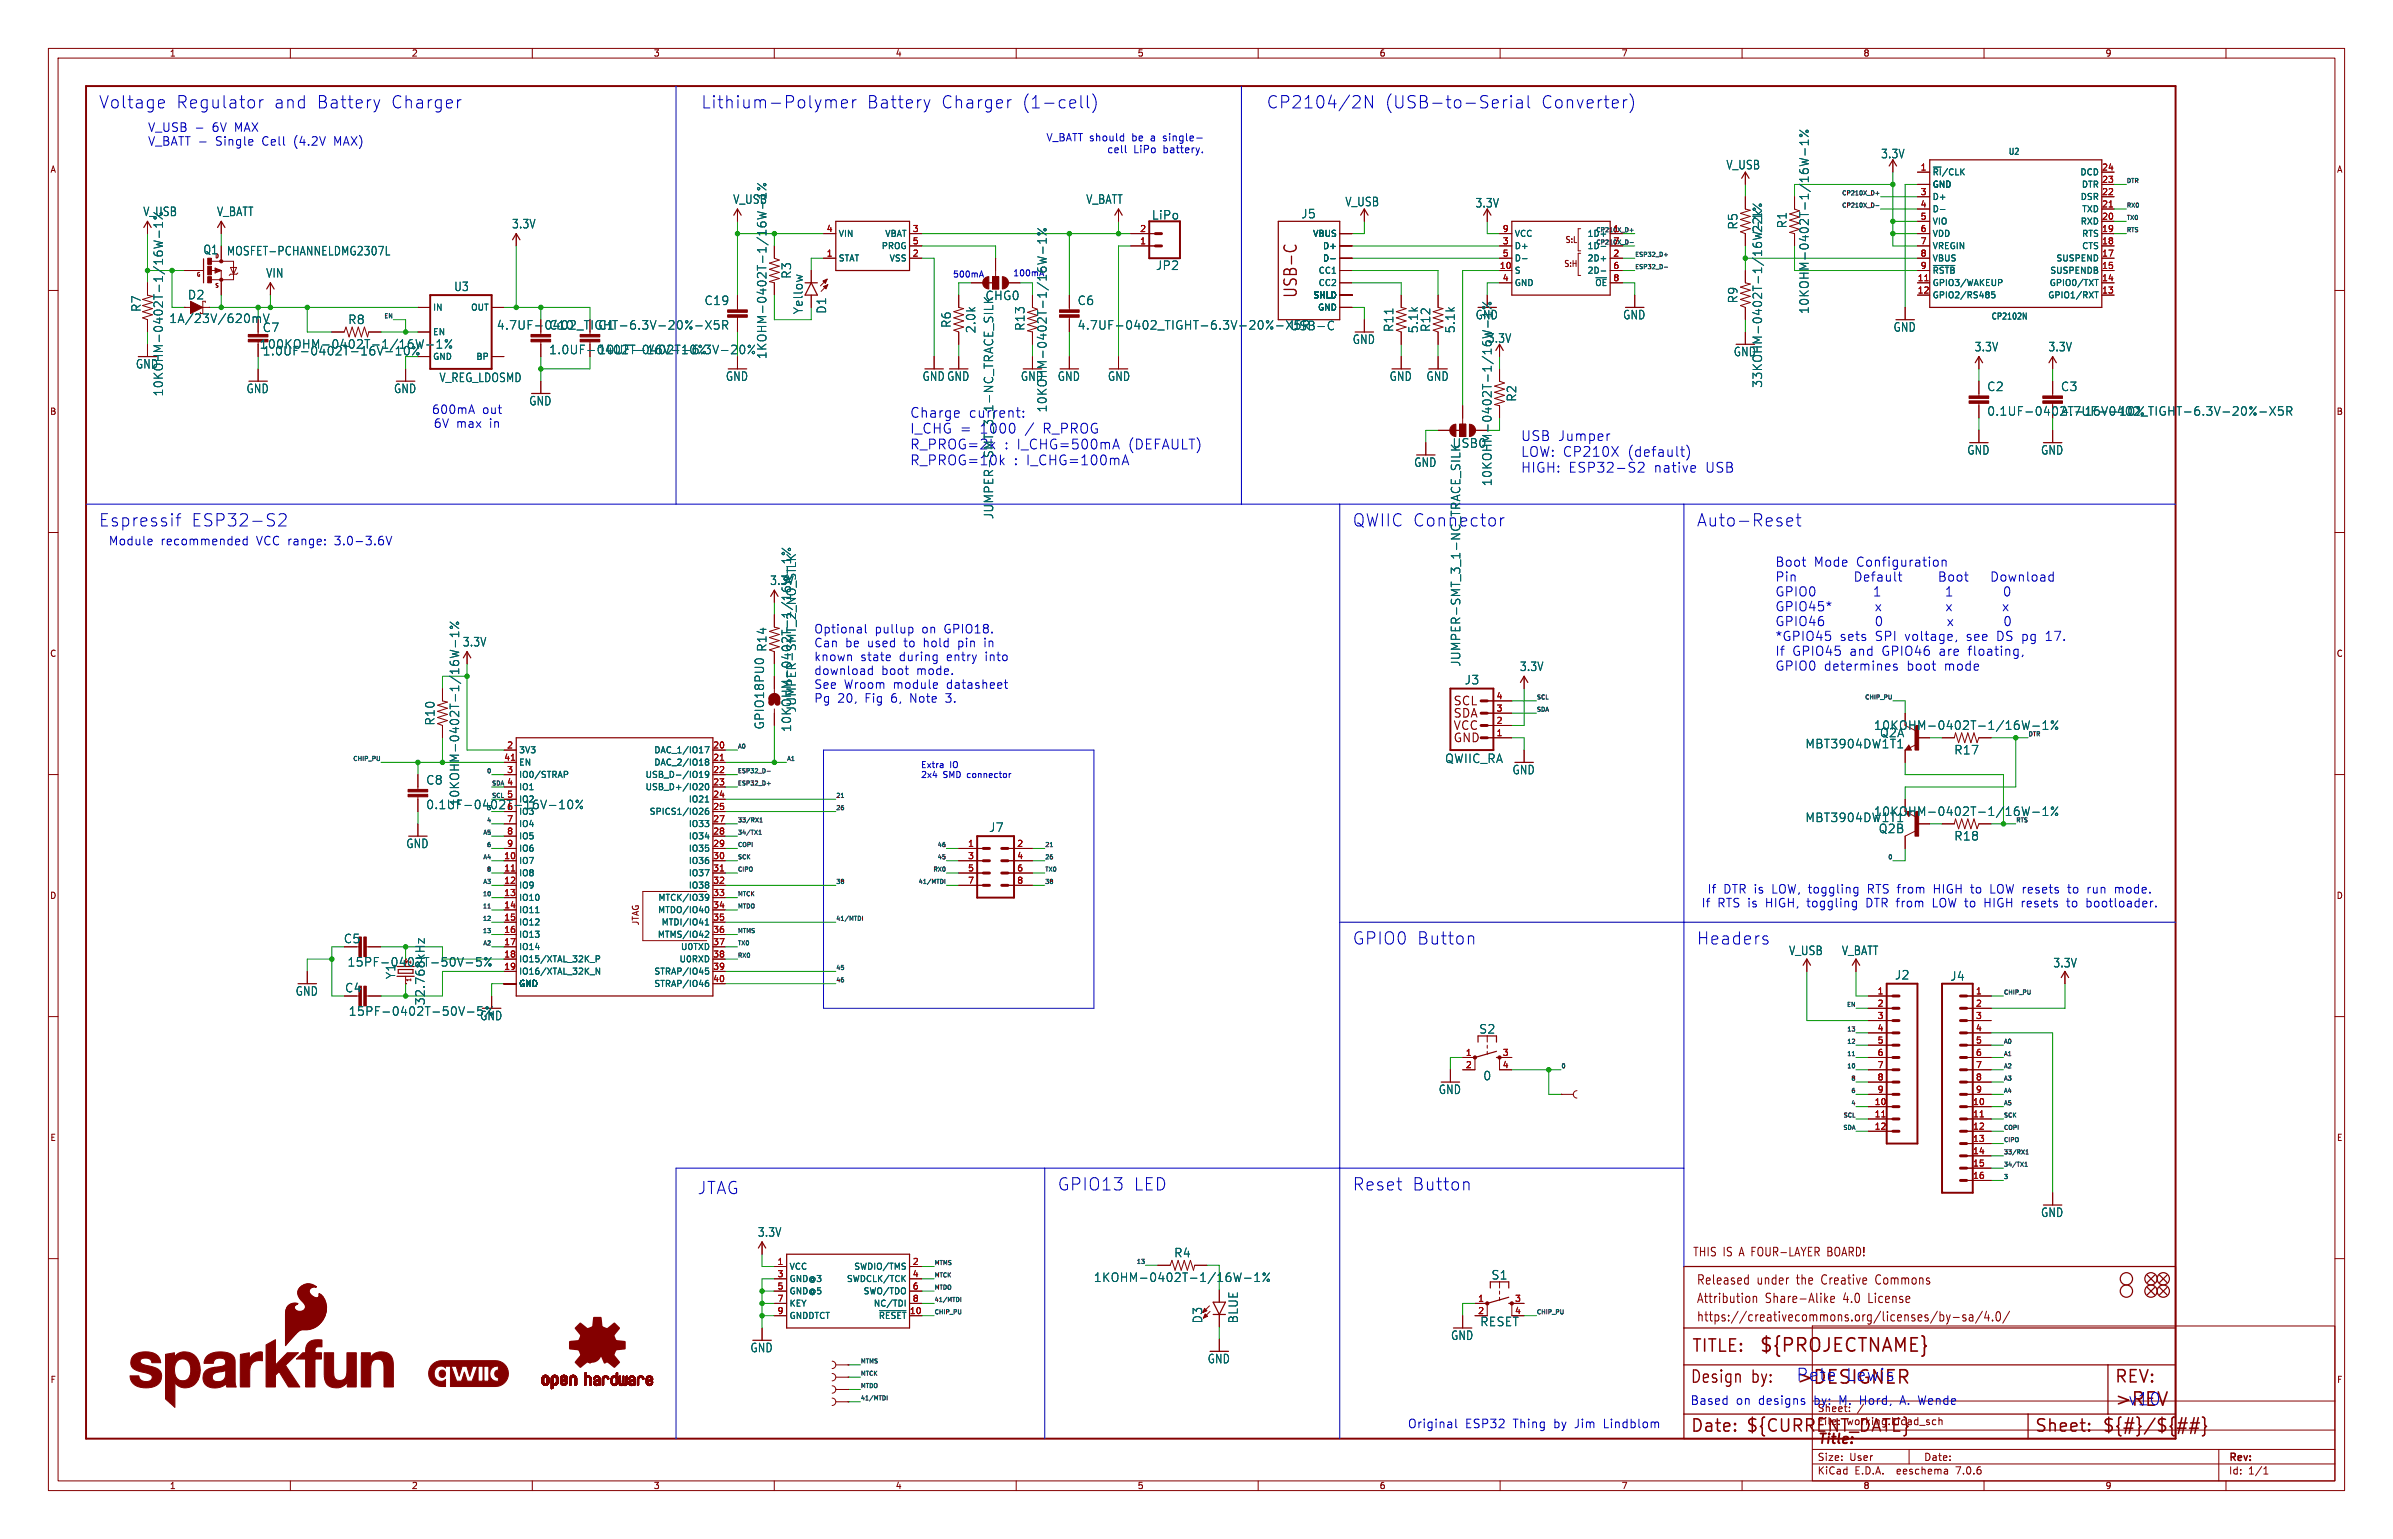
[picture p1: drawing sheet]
<svg xmlns="http://www.w3.org/2000/svg" width="495mm" height="318mm" viewBox="0 0 495 318" stroke-linecap="round" stroke-linejoin="round" font-family="sans-serif">
<defs><g id="words">
<g font-size="3.8" fill="#840000">
<text x="363.5" y="279.7">${PROJECTNAME}</text>
<text x="371.1" y="286.3">&gt;DESIGNER</text>
<text x="436.9" y="290.9">&gt;REV</text>
</g>
<g font-size="3.5" fill="#0000c2">
<text x="20.3" y="22.6">Voltage</text>
<text x="36.2" y="22.6">Regulator</text>
<text x="56.4" y="22.6">and</text>
<text x="65.2" y="22.6">Battery</text>
<text x="80.5" y="22.6">Charger</text>
<text x="144.8" y="22.6">Lithium-Polymer</text>
<text x="179" y="22.6">Battery</text>
<text x="194.3" y="22.6">Charger</text>
<text x="210.9" y="22.6">(1-cell)</text>
<text x="261.6" y="22.6">CP2104/2N</text>
<text x="286" y="22.6">(USB-to-Serial</text>
<text x="318.2" y="22.6">Converter)</text>
<text x="20.3" y="109">Espressif</text>
<text x="39.4" y="109">ESP32-S2</text>
<text x="350.5" y="109">Auto-Reset</text>
<text x="279.4" y="195.3">GPIO0 Button</text>
<text x="350.5" y="195.3">Headers</text>
<text x="144" y="246.9">JTAG</text>
<text x="218.4" y="246.1">GPIO13</text>
<text x="234.1" y="246.1">LED</text>
<text x="279.4" y="246.1">Reset</text>
<text x="291.7" y="246.1">Button</text>
<text x="371.1" y="285.5">Pete</text>
<text x="381.3" y="285.5">Lewis</text>
<text x="439.7" y="290.5">v10</text>
</g>
<g font-size="3.5" fill="#840000">
<text x="268.4" y="61.7" transform="rotate(-90 268.4 61.7)">USB-C</text>
<text x="349.5" y="279.7">TITLE:</text>
<text x="349.2" y="286">Design</text>
<text x="362" y="286">by:</text>
<text x="436.9" y="286">REV:</text>
<text x="349.2" y="296.2">Date:</text>
<text x="360.7" y="296.2">${CURRENT_DATE}</text>
<text x="420.4" y="296.2">Sheet:</text>
<text x="434.3" y="296.2">${#}/${##}</text>
</g>
<text font-size="3.5" fill="#006464" x="279.4" y="109">QWIIC Connector</text>
<g font-size="2.8" fill="#0000c2">
<text x="188" y="86.5">Charge</text>
<text x="188" y="89.7">I_CHG =</text>
<text x="215.4" y="89.7">R_PROG</text>
<text x="207.5" y="93">: I_CHG=500mA</text>
<text x="233.1" y="93">(DEFAULT)</text>
<text x="314.2" y="91.3">USB Jumper</text>
<text x="314.2" y="94.5">LOW: CP210X</text>
<text x="336.3" y="94.5">(default)</text>
<text x="209.4" y="96.3">: I_CHG=100mA</text>
<text x="314.2" y="97.8">HIGH: ESP32-S2</text>
<text x="341.7" y="97.8">native</text>
<text x="352.4" y="97.8">USB</text>
</g>
<g font-size="2.8" fill="#006464">
<text x="200.1" y="86.5">current:</text>
<text x="202.4" y="89.7">1000</text>
<text x="188" y="93">R_PROG=2k</text>
<text x="188" y="96.3">R_PROG=10k</text>
</g>
<text font-size="2.8" fill="#840000" x="375.5" y="298.8">Title:</text>
<g font-size="2.7" fill="#0000c2">
<text x="366.8" y="117.2">Boot</text>
<text x="374.7" y="117.2">Mode</text>
<text x="383.5" y="117.2">Configuration</text>
<text x="366.8" y="120.3">Pin</text>
<text x="366.8" y="123.4">GPIO0</text>
<text x="383.5" y="120.3">Default</text>
<text x="387.5" y="123.4">1</text>
<text x="401.3" y="120.3">Boot</text>
<text x="403.1" y="123.4">1</text>
<text x="412.4" y="120.3">Download</text>
<text x="415.6" y="123.4">0</text>
<text x="366.8" y="126.4">GPIO45*</text>
<text x="366.8" y="129.5">GPIO46</text>
<text x="387.7" y="126.4">x</text>
<text x="387.8" y="129.5">0</text>
<text x="403" y="126.4">x</text>
<text x="403.4" y="129.5">x</text>
<text x="415.3" y="126.4">x</text>
<text x="415.6" y="129.5">0</text>
<text x="366.8" y="132.6">*GPIO45</text>
<text x="366.8" y="135.6">If</text>
<text x="370.3" y="135.6">GPIO45</text>
<text x="380.1" y="132.6">sets</text>
<text x="382.2" y="135.6">and</text>
<text x="387.4" y="132.6">SPI</text>
<text x="388.9" y="135.6">GPIO46</text>
<text x="393.6" y="132.6">voltage,</text>
<text x="400.7" y="135.6">are</text>
<text x="406.4" y="132.6">see</text>
<text x="406.8" y="135.6">floating,</text>
<text x="412.7" y="132.6">DS pg</text>
<text x="422.9" y="132.6">17.</text>
<text x="366.8" y="138.7">GPIO0</text>
<text x="376.8" y="138.7">determines</text>
<text x="394" y="138.7">boot</text>
<text x="401.7" y="138.7">mode</text>
</g>
<g font-size="2.7" fill="#840000">
<text x="350.5" y="269.5">Attribution</text>
<text x="350.5" y="265.6">Released</text>
<text x="363.1" y="265.6">under</text>
<text x="364.8" y="269.5">Share-Alike</text>
<text x="371.5" y="265.6">the</text>
<text x="376.9" y="265.6">Creative</text>
<text x="381.1" y="269.5">4.0</text>
<text x="386.5" y="269.5">License</text>
<text x="388.3" y="265.6">Commons</text>
<text x="350.5" y="273.3">https://creativecommons.org/licenses/by-sa/4.0/</text>
</g>
<g font-size="2.5" fill="#0000c2">
<text x="30.5" y="27.4">V_USB -</text>
<text x="43.8" y="27.4">6V MAX</text>
<text x="30.5" y="30.2">V_BATT -</text>
<text x="44.5" y="30.2">Single</text>
<text x="54.2" y="30.2">Cell</text>
<text x="60.8" y="30.2">(4.2V</text>
<text x="69.2" y="30.2">MAX)</text>
<text x="89.2" y="85.8">600mA</text>
<text x="89.6" y="88.7">6V max</text>
<text x="99.6" y="85.8">out</text>
<text x="101.1" y="88.7">in</text>
<text x="22.4" y="112.8">Module</text>
<text x="33.1" y="112.8">recommended</text>
<text x="53" y="112.8">VCC range:</text>
<text x="69.2" y="112.8">3.0-3.6V</text>
<text x="168.1" y="131">Optional</text>
<text x="180.7" y="131">pullup</text>
<text x="190.4" y="131">on</text>
<text x="195.1" y="131">GPIO18.</text>
<text x="168.1" y="133.8">Can</text>
<text x="168.1" y="136.7">known</text>
<text x="174.6" y="133.8">be</text>
<text x="177.7" y="136.7">state</text>
<text x="179.2" y="133.8">used</text>
<text x="185.8" y="136.7">during</text>
<text x="186.8" y="133.8">to</text>
<text x="190.9" y="133.8">hold</text>
<text x="195.6" y="136.7">entry</text>
<text x="198.1" y="133.8">pin</text>
<text x="203.6" y="133.8">in</text>
<text x="203.7" y="136.7">into</text>
<text x="168.1" y="139.6">download</text>
<text x="168.1" y="142.4">See</text>
<text x="174.3" y="142.4">Wroom</text>
<text x="182.1" y="139.6">boot</text>
<text x="184.5" y="142.4">module</text>
<text x="189.3" y="139.6">mode.</text>
<text x="195.6" y="142.4">datasheet</text>
<text x="168.1" y="145.3">Pg</text>
<text x="173" y="145.3">20,</text>
<text x="178.7" y="145.3">Fig</text>
<text x="184.1" y="145.3">6,</text>
<text x="188.1" y="145.3">Note</text>
<text x="195.6" y="145.3">3.</text>
<text x="352.8" y="184.9">If</text>
<text x="356.1" y="184.9">DTR is</text>
<text x="366.2" y="184.9">LOW, toggling</text>
<text x="386.2" y="184.9">RTS from</text>
<text x="400" y="184.9">HIGH to</text>
<text x="411.9" y="184.9">LOW resets</text>
<text x="428.2" y="184.9">to</text>
<text x="432.2" y="184.9">run</text>
<text x="438" y="184.9">mode.</text>
<text x="351.6" y="187.7">If</text>
<text x="354.9" y="187.7">RTS is</text>
<text x="364.9" y="187.7">HIGH,</text>
<text x="373.6" y="187.7">toggling</text>
<text x="385.9" y="187.7">DTR from</text>
<text x="399.8" y="187.7">LOW to</text>
<text x="410.6" y="187.7">HIGH resets</text>
<text x="428" y="187.7">to</text>
<text x="432" y="187.7">bootloader.</text>
<text x="349.2" y="290.3">Based</text>
<text x="358.7" y="290.3">on</text>
<text x="363.3" y="290.3">designs</text>
<text x="374.9" y="290.3">by:</text>
<text x="380.1" y="290.3">M. Hord,</text>
<text x="393" y="290.3">A. Wende</text>
<text x="290.8" y="295.2">Original</text>
<text x="302.7" y="295.2">ESP32</text>
<text x="312.6" y="295.2">Thing</text>
<text x="321.1" y="295.2">by</text>
<text x="325.5" y="295.2">Jim</text>
<text x="331.6" y="295.2">Lindblom</text>
</g>
<g font-size="2.5" fill="#006464">
<text x="356.7" y="35.2">V_USB</text>
<text x="388.6" y="32.9">3.3V</text>
<text x="29.5" y="44.8">V_USB</text>
<text x="44.8" y="44.8">V_BATT</text>
<text x="105.7" y="47.4">3.3V</text>
<text x="151.4" y="42.3">V_USB</text>
<text x="224.4" y="42.3">V_BATT</text>
<text x="238" y="45.6">LiPo</text>
<text x="268.8" y="45.3">J5</text>
<text x="277.9" y="42.8">V_USB</text>
<text x="304.8" y="43.1">3.3V</text>
<text x="359.3" y="47.5" transform="rotate(-90 359.3 47.5)">R5</text>
<text x="369.4" y="47.3" transform="rotate(-90 369.4 47.3)">R1</text>
<text x="42" y="52.7">Q1</text>
<text x="46.8" y="53">MOSFET-PCHANNELDMG2307L</text>
<text x="54.9" y="57.5">VIN</text>
<text x="163.7" y="57.7" transform="rotate(-90 163.7 57.7)">R3</text>
<text x="238.8" y="56">JP2</text>
<text x="29.3" y="64.5" transform="rotate(-90 29.3 64.5)">R7</text>
<text x="38.7" y="62">D2</text>
<text x="93.8" y="60.3">U3</text>
<text x="145.5" y="63.2">C19</text>
<text x="166.1" y="65" transform="rotate(-90 166.1 65)">Yellow</text>
<text x="170.9" y="64.9" transform="rotate(-90 170.9 64.9)">D1</text>
<text x="203.6" y="62.2">CHG0</text>
<text x="222.6" y="63.2">C6</text>
<text x="359.3" y="62.7" transform="rotate(-90 359.3 62.7)">R9</text>
<text x="374" y="64.9" transform="rotate(-90 374 64.9)">10KOHM-0402T-1/16W-1%</text>
<text x="34.9" y="66.9">1A/23V/620mV</text>
<text x="54.2" y="68.8">C7</text>
<text x="71.9" y="67.2">R8</text>
<text x="113.4" y="68.3">C10</text>
<text x="123.5" y="68.3">C1</text>
<text x="196.7" y="67.8" transform="rotate(-90 196.7 67.8)">R6</text>
<text x="201.8" y="68.9" transform="rotate(-90 201.8 68.9)">2.0k</text>
<text x="211.9" y="68.4" transform="rotate(-90 211.9 68.4)">R13</text>
<text x="222.6" y="68.3">4.7UF-0402_TIGHT-6.3V-20%-X5R</text>
<text x="266.6" y="68.4">USB-C</text>
<text x="279.5" y="71.3">GND</text>
<text x="288.1" y="68.7" transform="rotate(-90 288.1 68.7)">R11</text>
<text x="293.2" y="68.9" transform="rotate(-90 293.2 68.9)">5.1k</text>
<text x="295.8" y="68.7" transform="rotate(-90 295.8 68.7)">R12</text>
<text x="300.8" y="68.9" transform="rotate(-90 300.8 68.9)">5.1k</text>
<text x="304.9" y="66.2">GND</text>
<text x="307.4" y="71">3.3V</text>
<text x="335.3" y="66.2">GND</text>
<text x="391.2" y="68.7">GND</text>
<text x="28" y="76.3">GND</text>
<text x="53.6" y="72.2">100KOHM-0402T-1/16W-1%</text>
<text x="54.2" y="73.6">1.0UF-0402T-16V-10%</text>
<text x="113.4" y="73.4">1.0UF-0402T-16V-10%</text>
<text x="123.5" y="73.4">10UF-0402T-6.3V-20%</text>
<text x="158.6" y="74.3" transform="rotate(-90 158.6 74.3)">1KOHM-0402T-1/16W-1%</text>
<text x="358.2" y="73.8">GND</text>
<text x="408" y="72.8">3.3V</text>
<text x="423.2" y="72.8">3.3V</text>
<text x="33.9" y="82" transform="rotate(-90 33.9 82)">10KOHM-0402T-1/16W-1%</text>
<text x="50.9" y="81.4">GND</text>
<text x="81.3" y="81.4">GND</text>
<text x="90.7" y="79.1">V_REG_LDOSMD</text>
<text x="109.3" y="84">GND</text>
<text x="149.9" y="78.9">GND</text>
<text x="190.6" y="78.9">GNDGND</text>
<text x="210.9" y="78.9">GND</text>
<text x="218.5" y="78.9">GND</text>
<text x="228.9" y="78.9">GND</text>
<text x="287.1" y="78.9">GND</text>
<text x="294.7" y="78.9">GND</text>
<text x="313.5" y="83.1" transform="rotate(-90 313.5 83.1)">R2</text>
<text x="364.3" y="80.2" transform="rotate(-90 364.3 80.2)">33KOHM-0402T-1/16W-1% 22k</text>
<text x="410.6" y="81">C2</text>
<text x="425.8" y="81">C3</text>
<text x="216.5" y="85.3" transform="rotate(-90 216.5 85.3)">10KOHM-0402T-1/16W-1%</text>
<text x="410.6" y="86.1">0.1UF-0402T-16V-10%</text>
<text x="425.8" y="86.1">4.7UF-0402_TIGHT-6.3V-20%-X5R</text>
<text x="300.1" y="92.7">USB0</text>
<text x="406.5" y="94.1">GND</text>
<text x="421.7" y="94.1">GND</text>
<text x="292.2" y="96.7">GND</text>
<text x="308.5" y="100.5" transform="rotate(-90 308.5 100.5)">10KOHM-0402T-1/16W-1%</text>
<text x="205.5" y="107.3" transform="rotate(-90 205.5 107.3)">JUMPER-SMT_3_1-NC_TRACE_SILK</text>
<text x="159.1" y="121">3.3V</text>
<text x="95.6" y="133.7">3.3V</text>
<text x="158.6" y="134.7" transform="rotate(-90 158.6 134.7)">R14</text>
<text x="302" y="137.8" transform="rotate(-90 302 137.8)">JUMPER-SMT_3_1-NC_TRACE_SILK</text>
<text x="302.6" y="141.6">J3</text>
<text x="314" y="138.8">3.3V</text>
<text x="90" y="150" transform="rotate(-90 90 150)">R10</text>
<text x="164.7" y="147.2" transform="rotate(-90 164.7 147.2)">JUMPER-SMT_2_NO_SILK</text>
<text x="158.1" y="150.8" transform="rotate(-90 158.1 150.8)">GPIO18PU0</text>
<text x="163.7" y="151.3" transform="rotate(-90 163.7 151.3)">10KOHM-0402T-1/16W-1%</text>
<text x="373" y="154.8">MBT3904DW1T1</text>
<text x="387.2" y="151">10KOHM-0402T-1/16W-1%</text>
<text x="388.4" y="152.5">Q2A</text>
<text x="298.6" y="157.8">QWIIC_RA</text>
<text x="312.5" y="160.2">GND</text>
<text x="403.8" y="156.1">R17</text>
<text x="88" y="162.3">C8</text>
<text x="95.1" y="166.5" transform="rotate(-90 95.1 166.5)">10KOHM-0402T-1/16W-1%</text>
<text x="204.3" y="172.1">J7</text>
<text x="373" y="170">MBT3904DW1T1</text>
<text x="387.2" y="168.8">10KOHM-0402T-1/16W-1%</text>
<text x="388.2" y="172.3">Q2B</text>
<text x="403.8" y="173.8">R18</text>
<text x="83.9" y="175.4">GND</text>
<text x="369.6" y="197.5">V_USB</text>
<text x="380.5" y="197.5">V_BATT</text>
<text x="71.7" y="199.9">15PF-0402T-50V-5%</text>
<text x="81.9" y="202.3" transform="rotate(-90 81.9 202.3)">Y1</text>
<text x="391.5" y="202.5">J2</text>
<text x="402.9" y="202.8">J4</text>
<text x="424.2" y="200">3.3V</text>
<text x="61" y="205.9">GND</text>
<text x="88" y="207.7" transform="rotate(-90 88 207.7)">32.768kHz</text>
<text x="72" y="210">15PF-0402T-50V-5%</text>
<text x="99.1" y="211">GND</text>
<text x="305.6" y="213.7">S2</text>
<text x="297.2" y="226.2">GND</text>
<text x="306.4" y="223.4">0</text>
<text x="421.7" y="251.6">GND</text>
<text x="156.5" y="255.7">3.3V</text>
<text x="242.6" y="259.9">R4</text>
<text x="226" y="265">1KOHM-0402T-1/16W-1%</text>
<text x="308.1" y="264.5">S1</text>
<text x="248.6" y="273.5" transform="rotate(-90 248.6 273.5)">D3</text>
<text x="256" y="273.5" transform="rotate(-90 256 273.5)">BLUE</text>
<text x="305.8" y="274.2">RESET</text>
<text x="155" y="279.5">GND</text>
<text x="249.5" y="281.8">GND</text>
<text x="299.8" y="277">GND</text>
</g>
<g font-size="2.5" fill="#840000">
<text x="102.6" y="68.3">4.7UF-0402_TIGHT-6.3V-20%-X5R</text>
<text x="300.2" y="146">SCL</text>
<text x="300.2" y="148.5">SDA</text>
<text x="300.2" y="153.6">GND</text>
<text x="300.2" y="151.1">VCC</text>
<text x="88" y="167.4">0.1UF-0402T-16V-10%</text>
<text x="71" y="195">C5</text>
<text x="71.2" y="205.2">C4</text>
<text x="349.8" y="259.8">THIS IS A FOUR-LAYER</text>
<text x="378.3" y="259.8">BOARD!</text>
</g>
<g font-size="2.1" fill="#0000c2">
<text x="216.2" y="29.3">V_BATT should</text>
<text x="234" y="29.3">be</text>
<text x="238" y="29.3">a</text>
<text x="240.7" y="29.3">single-</text>
<text x="228.7" y="31.8">cell</text>
<text x="234.3" y="31.8">LiPo</text>
<text x="240.4" y="31.8">battery.</text>
</g>
<g font-size="2.1" fill="#840000">
<text x="375.5" y="291.9">Sheet:</text>
<text x="375.5" y="294.6">File:</text>
<text x="381.6" y="294.6">working.kicad_sch</text>
<text x="375.5" y="304.8">KiCad</text>
<text x="375.5" y="302">Size:</text>
<text x="382.2" y="302">User</text>
<text x="383.2" y="304.8">E.D.A.</text>
<text x="392.1" y="304.8">eeschema</text>
<text x="397.5" y="302">Date:</text>
<text x="404.5" y="304.8">7.0.6</text>
<text x="460.5" y="302.2">Rev:</text>
<text x="460.5" y="304.8">Id:</text>
<text x="464.6" y="304.8">1/1</text>
</g>
<g font-size="1.8" fill="#840000">
<text x="35" y="11.9">1</text>
<text x="85" y="11.9">2</text>
<text x="135" y="11.9">3</text>
<text x="185" y="11.9">4</text>
<text x="235" y="11.9">5</text>
<text x="285" y="11.9">6</text>
<text x="335" y="11.9">7</text>
<text x="385" y="11.9">8</text>
<text x="435" y="11.9">9</text>
<text x="10.3" y="35.9">A</text>
<text x="482.9" y="35.9">A</text>
<text x="323.4" y="50.4">S:L</text>
<text x="323.2" y="55.3">S:H</text>
<text x="10.3" y="85.9">B</text>
<text x="482.8" y="85.9">B</text>
<text x="10.3" y="135.9">C</text>
<text x="482.8" y="135.9">C</text>
<text x="10.3" y="185.9">D</text>
<text x="482.8" y="185.9">D</text>
<text x="132.2" y="191.3" transform="rotate(-90 132.2 191.3)">JTAG</text>
<text x="10.3" y="235.9">E</text>
<text x="482.8" y="235.9">E</text>
<text x="10.3" y="285.9">F</text>
<text x="482.9" y="285.9">F</text>
<text x="35" y="307.8">1</text>
<text x="85" y="307.8">2</text>
<text x="135" y="307.8">3</text>
<text x="185" y="307.8">4</text>
<text x="235" y="307.8">5</text>
<text x="285" y="307.8">6</text>
<text x="335" y="307.8">7</text>
<text x="385" y="307.8">8</text>
<text x="435" y="307.8">9</text>
</g>
<g font-size="1.8" fill="#a90000">
<text x="396.8" y="35.3">1</text>
<text x="434.3" y="35.3">24</text>
<text x="396.8" y="40.4">3</text>
<text x="434.3" y="40.4">22</text>
<text x="434.3" y="37.8">23</text>
<text x="396.8" y="42.9">4</text>
<text x="396.8" y="45.5">5</text>
<text x="434.3" y="45.5">20</text>
<text x="434.3" y="42.9">21</text>
<text x="170.7" y="53.1">1</text>
<text x="170.7" y="48">4</text>
<text x="188.5" y="53.1">2</text>
<text x="188.5" y="48">3</text>
<text x="188.5" y="50.5">5</text>
<text x="235.5" y="50.5">1</text>
<text x="235.5" y="48">2</text>
<text x="310.4" y="50.5">3</text>
<text x="310.4" y="53.1">5</text>
<text x="310.4" y="48">9</text>
<text x="333.3" y="48">1</text>
<text x="333.3" y="53.1">2</text>
<text x="333.3" y="50.5">7</text>
<text x="396.8" y="48">6</text>
<text x="396.8" y="50.5">7</text>
<text x="396.8" y="53.1">8</text>
<text x="434.3" y="53.1">17</text>
<text x="434.3" y="50.5">18</text>
<text x="434.3" y="48">19</text>
<text x="309.8" y="55.6">10</text>
<text x="310.4" y="58.2">4</text>
<text x="333.3" y="55.6">6</text>
<text x="333.3" y="58.2">8</text>
<text x="396.2" y="58.2">11</text>
<text x="396.8" y="55.6">9</text>
<text x="434.3" y="58.2">14</text>
<text x="434.3" y="55.6">15</text>
<text x="396.2" y="60.7">12</text>
<text x="434.3" y="60.7">13</text>
<text x="309.2" y="149.6">2</text>
<text x="309.2" y="147.1">3</text>
<text x="309.2" y="144.5">4</text>
<text x="104.7" y="154.7">2</text>
<text x="147.3" y="154.7">20</text>
<text x="309.2" y="152.1">1</text>
<text x="104.1" y="157.2">41</text>
<text x="104.7" y="159.8">3</text>
<text x="147.3" y="157.2">21</text>
<text x="147.3" y="159.8">22</text>
<text x="104.7" y="162.3">4</text>
<text x="104.7" y="164.8">5</text>
<text x="104.7" y="167.4">6</text>
<text x="147.3" y="162.3">23</text>
<text x="147.3" y="164.8">24</text>
<text x="147.3" y="167.4">25</text>
<text x="104.7" y="169.9">7</text>
<text x="104.7" y="172.5">8</text>
<text x="147.3" y="169.9">27</text>
<text x="147.3" y="172.5">28</text>
<text x="104.1" y="177.5">10</text>
<text x="104.7" y="175">9</text>
<text x="147.3" y="175">29</text>
<text x="147.3" y="177.5">30</text>
<text x="200" y="175">1</text>
<text x="200" y="177.5">3</text>
<text x="210.1" y="175">2</text>
<text x="210.1" y="177.5">4</text>
<text x="104.1" y="180.1">11</text>
<text x="104.1" y="182.6">12</text>
<text x="104.1" y="185.2">13</text>
<text x="147.3" y="180.1">31</text>
<text x="147.3" y="182.6">32</text>
<text x="147.3" y="185.2">33</text>
<text x="200" y="180.1">5</text>
<text x="200" y="182.6">7</text>
<text x="210.1" y="180.1">6</text>
<text x="210.1" y="182.6">8</text>
<text x="104.1" y="187.7">14</text>
<text x="104.1" y="190.2">15</text>
<text x="147.3" y="187.7">34</text>
<text x="147.3" y="190.2">35</text>
<text x="104.1" y="192.8">16</text>
<text x="104.1" y="195.3">17</text>
<text x="104.1" y="197.9">18</text>
<text x="147.3" y="192.8">36</text>
<text x="147.3" y="195.3">37</text>
<text x="147.3" y="197.9">38</text>
<text x="104.1" y="200.4">19</text>
<text x="147.3" y="200.4">39</text>
<text x="147.3" y="202.9">40</text>
<text x="387.9" y="205.5">1</text>
<text x="387.9" y="208">2</text>
<text x="408.2" y="205.5">1</text>
<text x="408.2" y="208">2</text>
<text x="387.9" y="210.6">3</text>
<text x="387.9" y="213.1">4</text>
<text x="387.9" y="215.6">5</text>
<text x="408.2" y="210.6">3</text>
<text x="408.2" y="213.1">4</text>
<text x="408.2" y="215.6">5</text>
<text x="302.8" y="218.2">1</text>
<text x="302.8" y="220.7">2</text>
<text x="310.4" y="218.2">3</text>
<text x="310.4" y="220.7">4</text>
<text x="387.9" y="218.2">6</text>
<text x="387.9" y="220.7">7</text>
<text x="408.2" y="218.2">6</text>
<text x="408.2" y="220.7">7</text>
<text x="387.9" y="223.3">8</text>
<text x="387.9" y="225.8">9</text>
<text x="408.2" y="223.3">8</text>
<text x="408.2" y="225.8">9</text>
<text x="387.3" y="228.3">10</text>
<text x="387.3" y="230.9">11</text>
<text x="387.3" y="233.4">12</text>
<text x="407.6" y="228.3">10</text>
<text x="407.6" y="230.9">11</text>
<text x="407.6" y="233.4">12</text>
<text x="407.6" y="236">13</text>
<text x="407.6" y="238.5">14</text>
<text x="407.6" y="241">15</text>
<text x="407.6" y="243.6">16</text>
<text x="160.6" y="261.4">1</text>
<text x="160.6" y="263.9">3</text>
<text x="188.5" y="261.4">2</text>
<text x="188.5" y="263.9">4</text>
<text x="160.6" y="266.4">5</text>
<text x="160.6" y="269">7</text>
<text x="188.5" y="266.4">6</text>
<text x="188.5" y="269">8</text>
<text x="305.4" y="269">1</text>
<text x="313" y="269">3</text>
<text x="160.6" y="271.5">9</text>
<text x="187.9" y="271.5">10</text>
<text x="305.4" y="271.5">2</text>
<text x="313" y="271.5">4</text>
</g>
<g font-size="1.8" fill="#006464">
<text x="415" y="32.2">U2</text>
<text x="399.3" y="36.4">~{RI}/CLK</text>
<text x="399.3" y="39">GND</text>
<text x="399.3" y="41.5">D+</text>
<text x="429.8" y="36.4">DCD</text>
<text x="429.9" y="41.5">DSR</text>
<text x="430.1" y="39">DTR</text>
<text x="399.3" y="44">D-</text>
<text x="399.3" y="46.6">VIO</text>
<text x="429.9" y="46.6">RXD</text>
<text x="430.2" y="44">TXD</text>
<text x="173.2" y="49.1">VIN</text>
<text x="182.1" y="51.7">PROG</text>
<text x="182.8" y="49.1">VBAT</text>
<text x="271.2" y="49.1">VBUS</text>
<text x="273.3" y="51.7">D+</text>
<text x="312.9" y="51.7">D+</text>
<text x="312.9" y="49.1">VCC</text>
<text x="328" y="49.1">1D+</text>
<text x="328" y="51.7">1D-</text>
<text x="399.3" y="49.1">VDD</text>
<text x="399.3" y="51.7">VREGIN</text>
<text x="430.2" y="51.7">CTS</text>
<text x="430.2" y="49.1">RTS</text>
<text x="173.2" y="54.2">STAT</text>
<text x="183.7" y="54.2">VSS</text>
<text x="209.3" y="57.2">100mA</text>
<text x="272.4" y="56.7">CC1</text>
<text x="272.4" y="59.3">CC2</text>
<text x="273.3" y="54.2">D-</text>
<text x="312.9" y="56.7">S</text>
<text x="312.9" y="59.3">GND</text>
<text x="312.9" y="54.2">D-</text>
<text x="328" y="54.2">2D+</text>
<text x="328" y="56.7">2D-</text>
<text x="329.5" y="59.3">~{OE}</text>
<text x="399.3" y="59.3">GPIO3/WAKEUP</text>
<text x="399.3" y="54.2">VBUS</text>
<text x="399.3" y="56.7">~{RSTB}</text>
<text x="423.5" y="59.3">GPIO0/TXT</text>
<text x="423.6" y="56.7">SUSPENDB</text>
<text x="424.9" y="54.2">SUSPEND</text>
<text x="89.4" y="64.4">IN</text>
<text x="97.3" y="64.4">OUT</text>
<text x="271.3" y="61.8">SHLD</text>
<text x="272.3" y="64.4">GND</text>
<text x="399.3" y="61.8">GPIO2/RS485</text>
<text x="423.2" y="61.8">GPIO1/RXT</text>
<text x="89.4" y="69.4">EN</text>
<text x="411.5" y="66.2">CP2102N</text>
<text x="89.4" y="74.5">GND</text>
<text x="98.3" y="74.5">BP</text>
<text x="107.2" y="155.8">3V3</text>
<text x="135.1" y="155.8">DAC_1/IO17</text>
<text x="107.2" y="160.9">IO0/STRAP</text>
<text x="107.2" y="158.3">EN</text>
<text x="133.3" y="160.9">USB_D-/IO19</text>
<text x="135.1" y="158.3">DAC_2/IO18</text>
<text x="107.2" y="163.4">IO1</text>
<text x="107.2" y="166">IO2</text>
<text x="133.3" y="163.4">USB_D+/IO20</text>
<text x="142.3" y="166">IO21</text>
<text x="107.2" y="168.5">IO3</text>
<text x="107.2" y="171">IO4</text>
<text x="107.2" y="173.6">IO5</text>
<text x="134.2" y="168.5">SPICS1/IO26</text>
<text x="142.3" y="171">IO33</text>
<text x="142.3" y="173.6">IO34</text>
<text x="107.2" y="178.7">IO7</text>
<text x="107.2" y="176.1">IO6</text>
<text x="142.3" y="176.1">IO35</text>
<text x="142.3" y="178.7">IO36</text>
<text x="107.2" y="181.2">IO8</text>
<text x="107.2" y="183.7">IO9</text>
<text x="142.3" y="181.2">IO37</text>
<text x="142.3" y="183.7">IO38</text>
<text x="107.2" y="186.3">IO10</text>
<text x="107.2" y="188.8">IO11</text>
<text x="107.2" y="191.4">IO12</text>
<text x="135.9" y="188.8">MTDO/IO40</text>
<text x="136" y="186.3">MTCK/IO39</text>
<text x="136.6" y="191.4">MTDI/IO41</text>
<text x="107.2" y="193.9">IO13</text>
<text x="107.2" y="196.4">IO14</text>
<text x="135.8" y="193.9">MTMS/IO42</text>
<text x="140.6" y="196.4">U0TXD</text>
<text x="107.2" y="199">IO15/XTAL_32K_P</text>
<text x="107.2" y="201.5">IO16/XTAL_32K_N</text>
<text x="135.1" y="201.5">STRAP/IO45</text>
<text x="140.3" y="199">U0RXD</text>
<text x="107.2" y="204.1">GND</text>
<text x="135.1" y="204.1">STRAP/IO46</text>
<text x="163.1" y="262.5">VCC</text>
<text x="176.4" y="262.5">SWDIO/TMS</text>
<text x="163.1" y="265">GND@3</text>
<text x="163.1" y="267.6">GND@5</text>
<text x="174.9" y="265">SWDCLK/TCK</text>
<text x="178.4" y="267.6">SWO/TDO</text>
<text x="163.1" y="270.1">KEY</text>
<text x="163.1" y="272.6">GNDDTCT</text>
<text x="180.5" y="270.1">NC/TDI</text>
<text x="181.5" y="272.6">~{RESET}</text>
</g>
<g font-size="1.8" fill="#0000c2">
<text x="196.8" y="57.4">500mA</text>
<text x="190.2" y="158.7">Extra</text>
<text x="190.2" y="160.8">2x4</text>
<text x="194.9" y="160.8">SMD connector</text>
<text x="196.3" y="158.7">IO</text>
</g>
<g font-size="1.2" fill="#0f0f0f">
<text x="380.5" y="40.4">CP210X_D+</text>
<text x="439.4" y="37.9">DTR</text>
<text x="380.5" y="42.9">CP210X_D-</text>
<text x="439.4" y="45.5">TX0</text>
<text x="439.4" y="42.9">RX0</text>
<text x="337.8" y="53.1">ESP32_D+</text>
<text x="439.4" y="48">RTS</text>
<text x="337.8" y="55.6">ESP32_D-</text>
<text x="79.3" y="65.8">EN</text>
<text x="317.5" y="144.5">SCL</text>
<text x="317.5" y="147.1">SDA</text>
<text x="385.2" y="144.5">CHIP_PU</text>
<text x="152.4" y="154.7">A0</text>
<text x="419.1" y="152.2">DTR</text>
<text x="72.8" y="157.2">CHIP_PU</text>
<text x="100.5" y="159.8">0</text>
<text x="152.4" y="159.8">ESP32_D-</text>
<text x="162.6" y="157.2">A1</text>
<text x="100.5" y="167.4">3</text>
<text x="101.6" y="162.3">SDA</text>
<text x="152.4" y="162.3">ESP32_D+</text>
<text x="172.7" y="164.9">21</text>
<text x="172.7" y="167.4">26</text>
<text x="99.7" y="172.5">A5</text>
<text x="100.5" y="169.9">4</text>
<text x="152.4" y="172.5">34/TX1</text>
<text x="152.4" y="169.9">33/RX1</text>
<text x="416.6" y="169.9">RTS</text>
<text x="99.7" y="177.6">A4</text>
<text x="100.5" y="175">6</text>
<text x="152.4" y="177.6">SCK</text>
<text x="152.4" y="175">COPI</text>
<text x="193.6" y="175">46</text>
<text x="193.6" y="177.6">45</text>
<text x="215.9" y="175">21</text>
<text x="215.9" y="177.6">26</text>
<text x="390" y="177.6">0</text>
<text x="99.6" y="185.2">10</text>
<text x="99.7" y="182.6">A3</text>
<text x="100.5" y="180.1">8</text>
<text x="152.4" y="180.1">CIPO</text>
<text x="152.4" y="185.2">MTCK</text>
<text x="172.7" y="182.6">38</text>
<text x="189.7" y="182.6">41/MTDI</text>
<text x="192.7" y="180.1">RX0</text>
<text x="215.9" y="180.1">TX0</text>
<text x="215.9" y="182.6">38</text>
<text x="99.6" y="190.3">12</text>
<text x="99.6" y="187.7">11</text>
<text x="152.4" y="187.7">MTDO</text>
<text x="172.7" y="190.3">41/MTDI</text>
<text x="99.6" y="192.8">13</text>
<text x="99.7" y="195.3">A2</text>
<text x="152.4" y="192.8">MTMS</text>
<text x="152.4" y="195.3">TX0</text>
<text x="152.4" y="197.9">RX0</text>
<text x="172.7" y="200.4">45</text>
<text x="172.7" y="203">46</text>
<text x="381.5" y="208">EN</text>
<text x="414" y="205.5">CHIP_PU</text>
<text x="381.6" y="213.1">13</text>
<text x="381.6" y="215.7">12</text>
<text x="414" y="215.7">A0</text>
<text x="322.6" y="220.7">0</text>
<text x="381.6" y="220.7">10</text>
<text x="381.6" y="218.2">11</text>
<text x="414" y="220.7">A2</text>
<text x="414" y="218.2">A1</text>
<text x="382.4" y="225.8">6</text>
<text x="382.4" y="223.3">8</text>
<text x="414" y="223.3">A3</text>
<text x="414" y="225.8">A4</text>
<text x="380.8" y="233.4">SDA</text>
<text x="380.8" y="230.9">SCL</text>
<text x="382.4" y="228.4">4</text>
<text x="414" y="228.4">A5</text>
<text x="414" y="233.4">COPI</text>
<text x="414" y="230.9">SCK</text>
<text x="414" y="236">CIPO</text>
<text x="414" y="238.5">33/RX1</text>
<text x="414" y="243.6">3</text>
<text x="414" y="241.1">34/TX1</text>
<text x="193" y="261.4">MTMS</text>
<text x="193" y="263.9">MTCK</text>
<text x="234.8" y="261.1">13</text>
<text x="193" y="266.5">MTDO</text>
<text x="193" y="269">41/MTDI</text>
<text x="193" y="271.5">CHIP_PU</text>
<text x="317.5" y="271.5">CHIP_PU</text>
<text x="177.8" y="281.7">MTMS</text>
<text x="177.8" y="286.8">MTDO</text>
<text x="177.8" y="284.2">MTCK</text>
<text x="177.8" y="289.3">41/MTDI</text>
</g>
<g font-size="1.2" fill="#006464">
<text x="329.7" y="50.6">CP210X_D-</text>
<text x="329.7" y="48">CP210X_D+</text>
<text x="101.6" y="164.9">SCL</text>
<text x="85.2" y="199.2" transform="rotate(-90 85.2 199.2)">2</text>
</g>
<text font-size="1.2" fill="#840000" x="85.2" y="202.9" transform="rotate(-90 85.2 202.9)">1</text>
<g font-size="1.1" fill="#840000">
<text x="44.4" y="53.5">D</text>
<text x="40.5" y="57.3">G</text>
<text x="44.4" y="59.6">S</text>
</g>
</g></defs>
<g fill="none" stroke="#840000" stroke-width=".21">
<path d="M10 10h474.5v297.9h-474.5zM12 12h470.5v293.9h-470.5zM60 10v2M110 10v2M160 10v2M210 10v2M260 10v2M310 10v2M360 10v2M410 10v2M460 10v2M360.7 35.6v2.5"/>
<path d="M391.2 33v2.6M396.2 35.6h2.6M396.2 38.1h2.6M434.3 35.6h2.6M434.3 38.1h2.6M10 60h2M30.5 58.4v2.6l1 .2-2 .6 2 .7-2 .6 2 .7-2 .6 2 .6-2 .7 1 .3v2.6M30.5 45.7v2.6M38.1 55.9h3.8M43.7 55.9h.9M43.7 54h4.6v3.8h-4.6M44.4 55.4l1.3 .5-1.3 .5z"/>
<path d="M45.7 45.7v2.6M45.7 50.8v3.2M45.7 55.9v5.1M47.6 55.2h1.3l-.6 1.4zM49.1 56.4l-.2 .2h-1.3l-.2 .3M55.9 58.4v2.6M106.7 48.3v2.5M152.4 43.2v2.5M160 50.8v2.5l1 .4-2 .7 2 .6-2 .6 2 .7-2 .6 2 .6-2 .7 1 .2v2.6M167.6 55.9v2.5M170.2 53.3h2.5M170.2 48.3h2.5"/>
<path d="M170.9 57.7l-1.4 1.4M171.1 58.8l-1.4 1.4M188 50.8h2.5M188 53.3h2.5M188 48.3h2.5M200.7 58.4h2.5M205.1 59.7v-2.6h1.3v2.6M205.7 53.3v3.8M208.3 58.4h2.5M231.1 43.2v2.5M233.7 50.8h5.1M233.7 48.3h5.1"/>
<path d="M276.9 55.9h2.5M276.9 50.8h2.5M276.9 53.3h2.5M276.9 58.4h2.5M276.9 48.3h2.5M281.9 43.2v2.5M307.3 43.2v2.5M309.9 55.9h2.5M309.9 50.8h2.5M309.9 53.3h2.5M309.9 58.4h2.5M309.9 48.3h2.5"/>
<path d="M326.6 52.3h-.5v4.6h.5M326.6 47.2h-.5v4.6h.5M332.7 55.9h2.6M332.7 50.8h2.6M332.7 53.3h2.6M332.7 58.4h2.6M332.7 48.3h2.6M360.7 55.9v2.5l1 .3-2 .6 2 .6-2 .7 2 .6-2 .6 2 .7-2 .6 1 .4v2.5M360.7 40.6v2.6l1 .2-2 .7 2 .6-2 .6 2 .7-2 .6 2 .6-2 .7 1 .4v2.5M370.8 40.6v2.6l1.1 .4-2.1 .6 2.1 .6-2.1 .7 2.1 .6-2.1 .6 2.1 .7-2.1 .6 1 .3v2.5M396.2 55.9h2.6M396.2 50.8h2.6"/>
<path d="M396.2 53.3h2.6M396.2 58.4h2.6M396.2 48.3h2.6M396.2 45.7h2.6M396.2 43.2h2.6M396.2 40.6h2.6M434.3 55.9h2.6M434.3 50.8h2.6M434.3 53.3h2.6M434.3 58.4h2.6M434.3 48.3h2.6M434.3 45.7h2.6"/>
<path d="M434.3 43.2h2.6M434.3 40.6h2.6M482.5 60h2M30.5 71.1v2.6M38.1 63.5h.1M38.1 63.5h1.3M41.9 63.5h1.3M41.9 62.2v2.6M43.2 63.5h.1M53.3 66v3.1M53.3 71.1v2.6M53.3 76.2v2.5"/>
<path d="M68.6 68.6h2.5l.4-1 .6 2 .7-2 .6 2 .6-2 .7 2 .6-2 .6 2 .3-1h2.5M83.8 76.2v2.5M86.4 63.5h2.5M86.4 68.6h2.5M86.4 73.7h2.5M101.6 63.5h2.5M101.6 73.7h2.5M111.8 70.6v3.1M111.8 78.7v2.6M121.9 70.6v.5M152.4 61v3M152.4 65.5v3.1"/>
<path d="M152.4 73.7v2.5M167.6 61v2.5M193 73.7v2.5M198.1 61v2.5l1 .3-2 .6 2 .6-2 .7 2 .6-2 .6 2 .7-2 .6 1 .4v2.5M198.1 73.7v2.5M213.4 61v2.5l1 .4-2.1 .6 2.1 .7-2.1 .6 2.1 .6-2.1 .7 2.1 .6-2.1 .6 1.1 .3v2.5M213.4 73.7v2.5M221 61v3M221 65.5v3.1M221 73.7v2.5M231.1 73.7v2.5M276.9 63.5h2.5"/>
<path d="M276.9 61h2.5M281.9 66v2.6M289.6 61v2.5l1 .3-2.1 .6 2.1 .6-2.1 .7 2.1 .6-2.1 .6 2.1 .7-2.1 .6 1.1 .4v2.5M289.6 73.7v2.5M297.2 61v2.5l1 .3-2 .6 2 .6-2 .7 2 .6-2 .6 2 .7-2 .6 1 .4v2.5M297.2 73.7v2.5M307.3 61v2.5M309.9 71.1v2.6M309.9 76.2v2.5l1 .4-2 .7 2 .6-2 .6 2 .7-2 .6 2 .6-2 .7 1 .2v2.6M337.8 61v2.5M360.7 68.6v2.5M393.7 63.5v2.5"/>
<path d="M396.2 61h2.6M408.9 73.7v2.5M408.9 78.7v3.1M424.2 73.7v2.5M424.2 78.7v3.1M434.3 61h2.6M294.6 91.4v2.6M297.2 88.9h2.5M301.6 90.2v-2.6h1.3v2.6M302.3 83.8v3.8M304.8 88.9h2.5M408.9 83.3v3.1"/>
<path d="M408.9 88.9v2.5M424.2 83.3v.5M424.2 88.9v2.5M10 110h2M482.5 110h2M96.5 134.6v2.6M160 121.9v2.6M160 127v2.5l1 .3-2 .6 2 .7-2 .6 2 .6-2 .7 2 .6-2 .6 1 .4v2.6M160 139.7v3.4M315 139.7v2.5M10 160h2M91.4 142.2v2.6l1.1 .2-2.1 .7 2.1 .6-2.1 .6 2.1 .7-2.1 .6 2.1 .6-2.1 .7 1 .4v2.5"/>
<path d="M104.1 154.9h2.6M104.1 157.5h2.6M147.3 154.9h2.6M147.3 157.5h2.6M160 146.4v3.5M307.3 152.4h5.1M307.3 149.9h5.1M307.3 147.3h5.1M307.3 144.8h5.1M315 154.9v2.6M393.7 147.3v2.6M393.7 154.9v2.6"/>
<path d="M394.5 153.9l.5 1h-1.3zM395.9 153.8l-1.2 .6M396.2 152.4h2.6M401.3 152.4h2.6l.2-1 .6 2 .7-2 .6 2 .7-2 .6 2 .6-2 .7 2 .3-1h2.6M482.5 160h2M86.4 160v3.1M86.4 164.6v3M86.4 170.2v2.5M104.1 160h2.6M104.1 175.3h2.6M104.1 177.8h2.6M104.1 170.2h2.6"/>
<path d="M104.1 162.6h2.6M104.1 172.7h2.6M147.3 160h2.6M147.3 175.3h2.6M147.3 177.8h2.6M147.3 170.2h2.6M147.3 162.6h2.6M147.3 165.1h2.6M147.3 167.6h2.6M147.3 172.7h2.6M198.1 175.3h5.1M198.1 177.8h5.1"/>
<path d="M208.3 175.3h5.1M208.3 177.8h5.1M393.7 165.1v2.5M395.7 171.7l-2 1v2.6M396.2 170.2h2.6M401.3 170.2h2.6l.2-1 .6 2 .7-2 .6 2 .7-2 .6 2 .6-2 .7 2 .3-1h2.6M75.7 195.6h3M104.1 195.6h2.6M104.1 180.3h2.6M104.1 182.9h2.6M104.1 185.4h2.6M104.1 188h2.6"/>
<path d="M104.1 190.5h2.6M104.1 193h2.6M104.1 198.1h2.6M146 184.1h-13.2v10.2h13.2M147.3 195.6h2.6M147.3 180.3h2.6M147.3 182.9h2.6M147.3 185.4h2.6M147.3 188h2.6M147.3 190.5h2.6M147.3 193h2.6M147.3 198.1h2.6"/>
<path d="M198.1 180.3h5.1M198.1 182.9h5.1M208.3 180.3h5.1M208.3 182.9h5.1M373.4 198.1v2.6M383.5 198.1v2.6M10 210h2M63.5 200.7v2.5M75.7 205.7h3M83.8 203.2h.1M83.8 201.7v1.5M101.6 205.7v2.6"/>
<path d="M104.1 203.2h2.6M104.1 200.7h2.6M147.3 203.2h2.6M147.3 200.7h2.6M302.3 218.4h2.5v2.6h-2.5M307.3 214v1.3M307.3 215.9v.6M307.3 217.2v.6M312.4 218.4h-2.5v2.6h2.5M386.1 218.4h5.1M386.1 205.7h5.1M386.1 208.3h5.1"/>
<path d="M386.1 210.8h5.1M386.1 213.4h5.1M386.1 215.9h5.1M406.4 218.4h5.1M406.4 205.7h5.1M406.4 208.3h5.1M406.4 210.8h5.1M406.4 213.4h5.1M406.4 215.9h5.1M426.7 200.7v2.5M482.5 210h2M299.7 221v2.5"/>
<path d="M322.6 226.1h.1M322.6 226.1h2.5M325.9 225.3a.76 .76 0 0 0-.8 .8 .76 .76 0 0 0 .8 .7M386.1 221h5.1M386.1 226.1h5.1M386.1 228.6h5.1M386.1 231.1h5.1M386.1 233.7h5.1M386.1 223.5h5.1M406.4 221h5.1M406.4 226.1h5.1M406.4 228.6h5.1"/>
<path d="M406.4 231.1h5.1M406.4 233.7h5.1M406.4 236.2h5.1M406.4 238.8h5.1M406.4 223.5h5.1M10 260h2M157.5 256.5v2.6M406.4 241.3h5.1M406.4 243.8h5.1M424.2 246.4v2.5M482.5 260h2M157.5 274.3v2.6"/>
<path d="M160 269.2h2.6M160 271.8h2.6M160 261.6h2.6M160 264.2h2.6M160 266.7h2.6M188 269.2h2.5M188 271.8h2.5M188 261.6h2.5M188 264.2h2.5M188 266.7h2.5M239.3 261.4h2.5l.4-1.1 .6 2.1 .7-2.1 .6 2.1 .6-2.1 .7 2.1 .6-2.1 .6 2.1 .3-1h2.5M249.9 269.7l-1.4 1.4"/>
<path d="M250.1 270.9l-1.4 1.4M252 266.4v2.6M252 271.5v2.6M252 276.6v2.5M302.3 271.8v2.5M304.8 269.2h2.5v2.6h-2.5M309.9 264.8v1.3M309.9 266.7v.6M309.9 268v.6M315 269.2h-2.6v2.6h2.6M360.8 264l.5 .1M361.3 263.3v2"/>
<path d="M361.3 265.2l-.5 .1M361.5 268v.9M362.3 267.8v1.3M362.3 268l.2-.2 .4 .1 .1 1.2M374.5 273.9h108v32h-108zM377.2 268.3l.5 .8M377.7 267.8l-.6 .7M378.3 268.4l.8-.2-.1-.3-.4-.1-.3 .3 .1 .9h.6M400.4 270.9l-1.4 2.4M400.9 270.9v2M400.9 271.7l.5-.1 .3 .4-.2 .8h-.6M402.2 271.6l.4 1.3"/>
<path d="M402.6 272.9l-.1 .4-.3 .2M403 271.6l-.4 1.3M403.6 272.1h1.3M406.2 271.7l-.4-.1-.2 .3 .1 .2 .5 .2v.5h-.6M407 271.7h.6l.1 1.2M407.7 272l-.5 .1a.4 .4 0 0 0-.3 .4 .4 .4 0 0 0 .3 .4l.5-.1M409.7 270.9l-1.5 2.4M410.5 270.9l-.4 1.3h1M410.9 271.6v1.3M411.8 272.7v.2M412.7 271l.3-.1a1.34 1.34 0 0 1 0 2h-.1a1.43 1.43 0 0 1-.2-1.9zM415.3 270.9l-1.4 2.4"/>
<path d="M172 286.3a.76 .76 0 0 1 .7 .7 .76 .76 0 0 1-.7 .8M172 283.7a.76 .76 0 0 1 .7 .8 .76 .76 0 0 1-.7 .7M172 288.8a.76 .76 0 0 1 .7 .8 .76 .76 0 0 1-.7 .7M172 281.2a.76 .76 0 0 1 .7 .7 .76 .76 0 0 1-.7 .8M172.7 287h2.6M172.7 284.5h2.6M172.7 289.6h2.6M172.7 281.9h2.6M175.3 287h.1M175.3 284.5h.1M175.3 289.6h.1M175.3 281.9h.1"/>
<path d="M374.5 299.4h108M374.5 295.4h108M374.5 289.4h108M382.1 291.5l.1 .1M382.2 291.4v.2M382.3 291.5l-.1 .1M385.1 290l-1.3 1.9M394.5 299.4v3M400 293.4l-.4-.1-.3 .3 .2 .6h.5M400.7 293.4l.2-.1 .4 .1v.9M400.7 292.8v1.5M458.5 299.4v6.5"/>
<path d="M60 305.9v2M110 305.9v2M160 305.9v2M210 305.9v2M260 305.9v2M310 305.9v2M360 305.9v2M374.5 302.4h108M402.4 303.6l.1 .9M402.5 304.4l-.2 .1M402.5 303.8l-.2 .1M410 305.9v2"/>
<path d="M460 305.9v2M467.8 304.5h.9M467.8 303.4l.5-.4v1.5"/>
</g>
<g fill="none" stroke="#840000" stroke-width=".25">
<path d="M359.9 36.8l.8-1.2 .7 1.2M390.4 34.3l.8-1.3 .7 1.3M398.8 33h35.5v30.5h-35.5zM29.7 47l.8-1.3 .7 1.3M42.1 53.5v4.9M45 47l.7-1.3 .8 1.3M55.1 59.7l.8-1.3 .7 1.3M105.9 49.5l.8-1.2 .7 1.2M151.6 44.4l.8-1.2 .8 1.2M166.4 58.4h2.5M167.6 58.4l1.3 2.6h-2.5zM172.7 45.7h15.3v10.2h-15.3z"/>
<path d="M203.2 58.4h2.5M230.4 44.4l.7-1.2 .8 1.2M264.2 45.7h12.7v20.3h-12.7zM281.2 44.4l.7-1.2 .8 1.2M306.6 44.4l.7-1.2 .8 1.2M312.4 45.7h20.3v15.3h-20.3zM309.1 72.4l.8-1.3 .7 1.3M408.2 74.9l.7-1.2 .8 1.2M423.4 74.9l.8-1.2 .7 1.2M299.7 88.9h2.6M95.8 135.9l.7-1.3 .8 1.3M159.3 123.2l.7-1.3 .8 1.3"/>
<path d="M106.7 152.4h40.6v53.3h-40.6zM314.2 141l.8-1.3 .7 1.3M394.5 154.4l-.2 .3h.4l-.2-.5-.5 .6h.7M372.6 199.4l.8-1.3 .7 1.3M382.8 199.4l.7-1.3 .8 1.3M82 201.7h3.6M82.3 201h3M305.4 214v1.3M309.2 217.2l-4.4 1.2M309.2 218.4h.7M309.2 214v1.3M426 201.9l.7-1.2 .8 1.2"/>
<path d="M156.7 257.8l.8-1.3 .7 1.3M162.6 259.1h25.4v15.2h-25.4zM250.7 271.5h2.5M250.7 269h2.5l-1.2 2.5zM308 264.8v1.3M309.9 264.8h1.9v1.3M311.8 268l-4.5 1.2M311.8 269.2h.6M348 261.6h101.6v35.6h-101.6zM348 274.3h101.6M443.7 263.4l1.6 1.5M443.7 265.9l1.6 1.6"/>
<path d="M445.3 265.9l-1.6 1.6M445.3 263.4l-1.6 1.5M446.3 265.9l1.5 1.6M446.3 263.4l1.5 1.5M447.8 265.9l-1.5 1.6M447.8 263.4l-1.5 1.5M348 292.1h101.6M348 281.9h101.6M419.1 292.1v5.1M435.6 281.9v10.2"/>
<circle cx="439.4" cy="266.7" r="1.27"/>
<circle cx="439.4" cy="264.2" r="1.27"/>
<circle cx="444.5" cy="264.2" r="1.27"/>
<circle cx="444.5" cy="266.7" r="1.27"/>
<circle cx="447" cy="264.2" r="1.27"/>
<circle cx="447" cy="266.7" r="1.27"/>
</g>
<g fill="#840000" stroke="#840000" stroke-width=".21">
<path d="M249 271.4l.6 .5-.9 .4z"/>
<path d="M84.3 164.1h4.1v.5h-4.1z"/>
<path d="M84.3 163.1h4.1v.5h-4.1z"/>
<path d="M75.2 193.5h.5v4.1h-.5z"/>
<path d="M74.2 193.5h.5v4.1h-.5z"/>
<path d="M75.2 203.7h.5v4.1h-.5z"/>
<path d="M74.2 203.7h.5v4.1h-.5z"/>
<path d="M300 88l.9-.4v2.6a1.27 1.27 0 0 1-1.2-.8 1.27 1.27 0 0 1 .3-1.4z"/>
<path d="M301.6 87.6h1.3v2.6h-1.3z"/>
<path d="M303.7 87.6a1.27 1.27 0 0 1 1.2 1.3 1.27 1.27 0 0 1-1.2 1.3z"/>
<path d="M112 285.5h.4z"/>
<path d="M112 285.4l.4 .1z"/>
<path d="M112 285.4h.4z"/>
<path d="M112 285.3l.4 .1z"/>
<path d="M112 285.3h.4z"/>
<path d="M112 285.2l.4 .1z"/>
<path d="M112 285.2h.4z"/>
<path d="M112 285.1l.4 .1z"/>
<path d="M112 285.1h.4z"/>
<path d="M112 285l.4 .1z"/>
<path d="M112 285h.4z"/>
<path d="M112 284.9l.4 .1z"/>
<path d="M112 284.9h.4z"/>
<path d="M112 284.8l.4 .1z"/>
<path d="M112 284.8h.4z"/>
<path d="M112 284.7l.4 .1z"/>
<path d="M112 285.6h.4z"/>
<path d="M112 285.5l.4 .1z"/>
<path d="M112 284.7h.4z"/>
<path d="M112 285.7h.5z"/>
<path d="M112 285.6l.4 .1z"/>
<path d="M112 284.6l.4 .1z"/>
<path d="M112 284.6h.4z"/>
<path d="M112 284.6h.5z"/>
<path d="M112 284.5l.5 .1z"/>
<path d="M112 284.5h.5z"/>
<path d="M112 285.8h.6z"/>
<path d="M112 285.7l.6 .1z"/>
<path d="M112 284.5h.6z"/>
<path d="M112.1 285.8h.5z"/>
<path d="M112.1 284.5h.5z"/>
<path d="M112.1 284.4l.5 .1z"/>
<path d="M112.1 285.8h1.3z"/>
<path d="M112.1 285.8h.6z"/>
<path d="M112.1 284.4h1.3z"/>
<path d="M112.1 285.9h1.2z"/>
<path d="M112.1 285.8l1.3 .1z"/>
<path d="M112.1 284.4h1.2z"/>
<path d="M112.1 284.3l1.2 .1z"/>
<path d="M112.1 284.3h1.2z"/>
<path d="M112.2 285.9h1.1z"/>
<path d="M112.2 285.9l1.1 .1z"/>
<path d="M112.2 284.3h1.1z"/>
<path d="M112.2 286h1z"/>
<path d="M112.2 286h1.1z"/>
<path d="M112.2 284.3h1z"/>
<path d="M112.2 284.2l1 .1z"/>
<path d="M112.2 284.2h1z"/>
<path d="M112.3 286h.9z"/>
<path d="M112.3 284.2h.9z"/>
<path d="M112.3 286l.9 .1z"/>
<path d="M112.3 284.2h.8z"/>
<path d="M112.3 286.1h.8z"/>
<path d="M112.4 286.1h.7z"/>
<path d="M112.4 284.1l.7 .1z"/>
<path d="M112.4 284.1h.7z"/>
<path d="M112.4 286.1h.6z"/>
<path d="M112.4 284.1h.6z"/>
<path d="M112.5 286.1l.5 .1z"/>
<path d="M112.5 284.1h.5z"/>
<path d="M112.5 284.1h.4z"/>
<path d="M112.5 286.2h.4z"/>
<path d="M112.6 284.1h.3z"/>
<path d="M112.6 286.2h.2z"/>
<path d="M112.6 284.1h.2z"/>
<path d="M112.8 284.4l.6 .1z"/>
<path d="M112.8 285.8h.6z"/>
<path d="M112.8 284.5h.6z"/>
<path d="M112.9 285.8h.5z"/>
<path d="M112.9 284.5h.5z"/>
<path d="M112.9 285.7l.5 .1z"/>
<path d="M112.9 285.7h.5z"/>
<path d="M113 285.7h.4z"/>
<path d="M113 284.5l.4 .1z"/>
<path d="M113 284.6h.4z"/>
<path d="M113 285.6l.4 .1z"/>
<path d="M113 285.6h.4z"/>
<path d="M113 284.7h.4z"/>
<path d="M113 284.6l.4 .1z"/>
<path d="M113 285.5l.4 .1z"/>
<path d="M113 285.5h.4z"/>
<path d="M113 285.4l.4 .1z"/>
<path d="M113 285.4h.4z"/>
<path d="M113 285.3l.4 .1z"/>
<path d="M113 285.3h.4z"/>
<path d="M113 285.2l.4 .1z"/>
<path d="M113 285.2h.4z"/>
<path d="M113 285.1l.4 .1z"/>
<path d="M113 285.1h.4z"/>
<path d="M113 285l.4 .1z"/>
<path d="M113 285h.4z"/>
<path d="M113 284.9l.4 .1z"/>
<path d="M113 284.9h.4z"/>
<path d="M113 284.8l.4 .1z"/>
<path d="M113 284.8h.4z"/>
<path d="M113 284.7l.4 .1z"/>
<path d="M113.9 286.8h.2z"/>
<path d="M113.9 286.8h.3z"/>
<path d="M113.9 286.8h.4z"/>
<path d="M113.9 286.7l.4 .1z"/>
<path d="M113.9 286.7h.4z"/>
<path d="M113.9 286.6l.4 .1z"/>
<path d="M113.9 286.6h.4z"/>
<path d="M113.9 286.5l.4 .1z"/>
<path d="M113.9 286.5h.4z"/>
<path d="M113.9 286.4l.4 .1z"/>
<path d="M113.9 286.4h.4z"/>
<path d="M113.9 286.3l.4 .1z"/>
<path d="M113.9 286.3h.4z"/>
<path d="M113.9 286.2l.4 .1z"/>
<path d="M113.9 286.2h.4z"/>
<path d="M113.9 286.1l.4 .1z"/>
<path d="M113.9 286.1h1z"/>
<path d="M113.9 286.1h1.1z"/>
<path d="M113.9 286l1.2 .1z"/>
<path d="M113.9 286h1.2z"/>
<path d="M113.9 286h1.3z"/>
<path d="M113.9 285.9l1.3 .1z"/>
<path d="M113.9 285.9h1.3z"/>
<path d="M113.9 285.8l1.3 .1z"/>
<path d="M113.9 285.8h1.4z"/>
<path d="M113.9 285.8h.7z"/>
<path d="M113.9 285.8h.6z"/>
<path d="M113.9 285.7l.6 .1z"/>
<path d="M113.9 285.7h.5z"/>
<path d="M113.9 285.6l.5 .1z"/>
<path d="M113.9 285.6h.4z"/>
<path d="M113.9 285.5l.4 .1z"/>
<path d="M113.9 285.5h.4z"/>
<path d="M113.9 285.4l.4 .1z"/>
<path d="M113.9 285.4h.4z"/>
<path d="M113.9 285.3l.4 .1z"/>
<path d="M113.9 285.3h.4z"/>
<path d="M113.9 285.2l.4 .1z"/>
<path d="M113.9 285.2h.4z"/>
<path d="M113.9 285.1l.4 .1z"/>
<path d="M113.9 285.1h.4z"/>
<path d="M113.9 285l.4 .1z"/>
<path d="M113.9 285h.4z"/>
<path d="M113.9 284.9l.4 .1z"/>
<path d="M113.9 284.9h.4z"/>
<path d="M113.9 284.8l.4 .1z"/>
<path d="M113.9 284.8h.4z"/>
<path d="M113.9 284.7l.4 .1z"/>
<path d="M113.9 284.7h.4z"/>
<path d="M113.9 284.6l.4 .1z"/>
<path d="M113.9 286.8l.2 .1z"/>
<path d="M113.9 284.6h.4z"/>
<path d="M113.9 284.6h.5z"/>
<path d="M113.9 286.9h.2z"/>
<path d="M113.9 284.5l.5 .1z"/>
<path d="M113.9 284.5h.5z"/>
<path d="M114 284.5h.4z"/>
<path d="M114 284.5h.5z"/>
<path d="M114 284.4l.5 .1z"/>
<path d="M114 284.4h1.3z"/>
<path d="M114 284.4h1.2z"/>
<path d="M114 284.3l1.2 .1z"/>
<path d="M114.1 284.3h1.1z"/>
<path d="M114.1 284.3h1z"/>
<path d="M114.1 284.2l1 .1z"/>
<path d="M114.1 284.2h1z"/>
<path d="M114.2 284.2h.9z"/>
<path d="M114.2 284.2h.8z"/>
<path d="M114.3 284.2h.7z"/>
<path d="M114.3 284.1l.7 .1z"/>
<path d="M114.3 284.1h.7z"/>
<path d="M114.3 284.1h.6z"/>
<path d="M114.4 286.1l.5 .1z"/>
<path d="M114.4 284.1h.5z"/>
<path d="M114.4 286.2h.4z"/>
<path d="M114.4 284.1h.4z"/>
<path d="M114.5 286.2h.3z"/>
<path d="M114.5 284.1h.3z"/>
<path d="M114.5 284.1h.2z"/>
<path d="M114.5 286.2h.2z"/>
<path d="M114.7 284.4l.6 .1z"/>
<path d="M114.7 285.8h.6z"/>
<path d="M114.7 284.5h.6z"/>
<path d="M114.8 285.8h.5z"/>
<path d="M114.8 284.5h.5z"/>
<path d="M114.8 285.7l.5 .1z"/>
<path d="M114.8 285.7h.5z"/>
<path d="M114.9 285.7h.4z"/>
<path d="M114.9 284.5h.4z"/>
<path d="M114.9 284.5l.4 .1z"/>
<path d="M114.9 284.6h.4z"/>
<path d="M114.9 285.6l.4 .1z"/>
<path d="M114.9 285.6h.4z"/>
<path d="M114.9 285.6h.5z"/>
<path d="M114.9 284.7h.5z"/>
<path d="M114.9 284.6l.4 .1z"/>
<path d="M115 285.6h.4z"/>
<path d="M115 284.7h.4z"/>
<path d="M115 285.5l.4 .1z"/>
<path d="M115 285.5h.4z"/>
<path d="M115 284.8h.4z"/>
<path d="M115 284.7l.4 .1z"/>
<path d="M115 285.4l.4 .1z"/>
<path d="M115 285.4h.4z"/>
<path d="M115 285.3l.4 .1z"/>
<path d="M115 285.3h.4z"/>
<path d="M115 285.2l.4 .1z"/>
<path d="M115 285.2h.4z"/>
<path d="M115 285.1l.4 .1z"/>
<path d="M115 285.1h.4z"/>
<path d="M115 285l.4 .1z"/>
<path d="M115 285h.4z"/>
<path d="M115 284.9l.4 .1z"/>
<path d="M115 284.9h.4z"/>
<path d="M115 284.8l.4 .1z"/>
<path d="M115.8 285.6h.4z"/>
<path d="M115.8 285.5l.4 .1z"/>
<path d="M115.8 285.5h.4z"/>
<path d="M115.8 285.5h.5z"/>
<path d="M115.8 285.4l.5 .1z"/>
<path d="M115.8 285.4h.5z"/>
<path d="M115.8 285.4h.6z"/>
<path d="M115.8 285.4h.7z"/>
<path d="M115.8 285.3l.7 .1z"/>
<path d="M115.8 285.3h.7z"/>
<path d="M115.8 285.3h.8z"/>
<path d="M115.8 285.3h.9z"/>
<path d="M115.8 285.2l.9 .1z"/>
<path d="M115.8 285.2h.9z"/>
<path d="M115.8 285.2h1z"/>
<path d="M115.8 285.2h1.1z"/>
<path d="M115.8 285.1l1.1 .1z"/>
<path d="M115.8 285.1h1.1z"/>
<path d="M115.8 285.1h1.2z"/>
<path d="M115.8 285.1h1.3z"/>
<path d="M115.8 285l1.3 .1z"/>
<path d="M115.8 285h1.4z"/>
<path d="M115.8 285h.4z"/>
<path d="M115.8 284.9l.4 .1z"/>
<path d="M115.8 284.9h.4z"/>
<path d="M115.8 284.8l.4 .1z"/>
<path d="M115.8 284.8h.4z"/>
<path d="M115.8 284.7l.4 .1z"/>
<path d="M115.8 284.7h.4z"/>
<path d="M115.8 284.6l.4 .1z"/>
<path d="M115.8 285.7h.5z"/>
<path d="M115.8 285.6l.4 .1z"/>
<path d="M115.8 284.6h.4z"/>
<path d="M115.8 284.6h.5z"/>
<path d="M115.8 285.7h.6z"/>
<path d="M115.8 284.5l.5 .1z"/>
<path d="M115.8 284.5h.5z"/>
<path d="M115.9 285.7l.5 .1z"/>
<path d="M115.9 284.5h.5z"/>
<path d="M115.9 285.8h.5z"/>
<path d="M115.9 285.8h1.3z"/>
<path d="M115.9 285.8h.6z"/>
<path d="M115.9 284.4l.6 .1z"/>
<path d="M115.9 284.4h1.3z"/>
<path d="M115.9 285.9h1.3z"/>
<path d="M115.9 285.8l1.3 .1z"/>
<path d="M115.9 285.9h1.2z"/>
<path d="M116 285.9h1.1z"/>
<path d="M116 284.3l1.1 .1z"/>
<path d="M116 284.3h1.1z"/>
<path d="M116 285.9l1.1 .1z"/>
<path d="M116 286h1.1z"/>
<path d="M116 286h1z"/>
<path d="M116 284.3h1z"/>
<path d="M116.1 286h.9z"/>
<path d="M116.1 284.2l.9 .1z"/>
<path d="M116.1 284.2h.9z"/>
<path d="M116.1 286l.9 .1z"/>
<path d="M116.1 286.1h.8z"/>
<path d="M116.1 284.2h.8z"/>
<path d="M116.2 286.1h.7z"/>
<path d="M116.2 284.2h.7z"/>
<path d="M116.2 284.1l.7 .1z"/>
<path d="M116.2 284.1h.7z"/>
<path d="M116.2 284.1h.6z"/>
<path d="M116.2 286.1h.6z"/>
<path d="M116.3 284.1h.5z"/>
<path d="M116.3 286.1l.5 .1z"/>
<path d="M116.3 285h.9z"/>
<path d="M116.3 285h1z"/>
<path d="M116.3 284.1h.4z"/>
<path d="M116.3 286.2h.4z"/>
<path d="M116.4 285h.9z"/>
<path d="M116.4 284.1h.3z"/>
<path d="M116.4 286.2h.3z"/>
<path d="M116.4 286.2h.2z"/>
<path d="M116.4 284.9l.9 .1z"/>
<path d="M116.4 284.1h.2z"/>
<path d="M116.5 284.9h.8z"/>
<path d="M116.6 284.9h.7z"/>
<path d="M116.6 284.4l.6 .1z"/>
<path d="M116.6 285.8h.6z"/>
<path d="M116.6 284.5h.6z"/>
<path d="M116.7 285.8h.5z"/>
<path d="M116.7 284.8l.6 .1z"/>
<path d="M116.7 284.8h.6z"/>
<path d="M116.7 284.5h.5z"/>
<path d="M116.7 285.7l.5 .1z"/>
<path d="M116.7 285.7h.5z"/>
<path d="M116.8 285.7h.4z"/>
<path d="M116.8 284.5h.4z"/>
<path d="M116.8 284.8h.5z"/>
<path d="M116.8 284.5l.4 .1z"/>
<path d="M116.8 284.6h.5z"/>
<path d="M116.8 284.6h.4z"/>
<path d="M116.8 285.6l.5 .1z"/>
<path d="M116.8 285.6h.5z"/>
<path d="M116.8 284.7l.5 .1z"/>
<path d="M116.8 284.7h.5z"/>
<path d="M116.8 284.6l.5 .1z"/>
<path d="M116.9 285.6h.4z"/>
<path d="M116.9 285.5l.4 .1z"/>
<path d="M116.9 285.5h.4z"/>
<path d="M116.9 285.4l.4 .1z"/>
<path d="M116.9 285.4h.4z"/>
<path d="M117 285.4h.3z"/>
<path d="M117 285.3l.3 .1z"/>
<path d="M117 285.3h.3z"/>
<path d="M117.1 285.3h.1z"/>
<path d="M117.7 286.1h.3z"/>
<path d="M117.7 286.1h.4z"/>
<path d="M117.7 286l.4 .1z"/>
<path d="M117.7 286h.4z"/>
<path d="M117.7 285.9l.4 .1z"/>
<path d="M117.7 285.9h.4z"/>
<path d="M117.7 285.8l.4 .1z"/>
<path d="M117.7 285.8h.4z"/>
<path d="M117.7 285.7l.4 .1z"/>
<path d="M117.7 285.7h.4z"/>
<path d="M117.7 285.6l.4 .1z"/>
<path d="M117.7 285.6h.4z"/>
<path d="M117.7 285.5l.4 .1z"/>
<path d="M117.7 285.5h.4z"/>
<path d="M117.7 285.4l.4 .1z"/>
<path d="M117.7 285.4h.4z"/>
<path d="M117.7 285.3l.4 .1z"/>
<path d="M117.7 285.3h.4z"/>
<path d="M117.7 285.2l.4 .1z"/>
<path d="M117.7 285.2h.4z"/>
<path d="M117.7 285.1l.4 .1z"/>
<path d="M117.7 285.1h.4z"/>
<path d="M117.7 285l.4 .1z"/>
<path d="M117.7 285h.4z"/>
<path d="M117.7 284.9l.4 .1z"/>
<path d="M117.7 284.9h.4z"/>
<path d="M117.7 284.8l.4 .1z"/>
<path d="M117.7 284.8h.4z"/>
<path d="M117.7 284.7l.4 .1z"/>
<path d="M117.7 284.7h.4z"/>
<path d="M117.7 286.1h.2z"/>
<path d="M117.7 284.6l.5 .1z"/>
<path d="M117.7 286.1l.2 .1z"/>
<path d="M117.7 284.6h.5z"/>
<path d="M117.8 284.6h.4z"/>
<path d="M117.8 284.5l.4 .1z"/>
<path d="M117.8 284.5h.4z"/>
<path d="M117.8 284.5h.5z"/>
<path d="M117.8 284.4l.6 .1z"/>
<path d="M117.8 284.4h1.3z"/>
<path d="M117.8 284.4h1.2z"/>
<path d="M117.9 284.3l1.1 .1z"/>
<path d="M117.9 284.3h1.1z"/>
<path d="M118 284.2l1 .1z"/>
<path d="M118 284.2h.9z"/>
<path d="M118.1 284.2h.7z"/>
<path d="M118.1 284.1l.7 .1z"/>
<path d="M118.1 284.1h.7z"/>
<path d="M118.2 284.1h.5z"/>
<path d="M118.3 284.1h.3z"/>
<path d="M118.4 284.1h.2z"/>
<path d="M118.5 284.4l.6 .1z"/>
<path d="M118.6 284.5h.5z"/>
<path d="M118.7 284.5h.4z"/>
<path d="M118.7 284.5l.4 .1z"/>
<path d="M118.7 284.6h.5z"/>
<path d="M118.8 284.6h.4z"/>
<path d="M118.8 284.6l.4 .1z"/>
<path d="M118.8 284.7h.4z"/>
<path d="M118.8 286.1h.3z"/>
<path d="M118.8 286l.4 .1z"/>
<path d="M118.8 286h.4z"/>
<path d="M118.8 285.9l.4 .1z"/>
<path d="M118.8 285.9h.4z"/>
<path d="M118.8 285.8l.4 .1z"/>
<path d="M118.8 285.8h.4z"/>
<path d="M118.8 285.7l.4 .1z"/>
<path d="M118.8 285.7h.4z"/>
<path d="M118.8 285.6l.4 .1z"/>
<path d="M118.8 285.6h.4z"/>
<path d="M118.8 285.5l.4 .1z"/>
<path d="M118.8 285.5h.4z"/>
<path d="M118.8 285.4l.4 .1z"/>
<path d="M118.8 285.4h.4z"/>
<path d="M118.8 285.3l.4 .1z"/>
<path d="M118.8 285.3h.4z"/>
<path d="M118.8 285.2l.4 .1z"/>
<path d="M118.8 285.2h.4z"/>
<path d="M118.8 285.1l.4 .1z"/>
<path d="M118.8 285.1h.4z"/>
<path d="M118.8 285l.4 .1z"/>
<path d="M118.8 285h.4z"/>
<path d="M118.8 284.9l.4 .1z"/>
<path d="M118.8 284.9h.4z"/>
<path d="M118.8 284.8l.4 .1z"/>
<path d="M118.8 284.8h.4z"/>
<path d="M118.8 284.7l.4 .1z"/>
<path d="M118.8 286.1h.2z"/>
<path d="M118.8 286.1l.2 .1z"/>
<path d="M120.8 286.2h.2z"/>
<path d="M120.8 286.1l.2 .1z"/>
<path d="M120.8 283.7h.3z"/>
<path d="M120.8 286.1h.3z"/>
<path d="M120.8 286l.3 .1z"/>
<path d="M120.8 286h.3z"/>
<path d="M120.8 285.9l.3 .1z"/>
<path d="M120.8 285.9h.3z"/>
<path d="M120.8 285.8l.3 .1z"/>
<path d="M120.8 285.8h.3z"/>
<path d="M120.8 285.7l.3 .1z"/>
<path d="M120.8 285.7h.3z"/>
<path d="M120.8 285.6l.3 .1z"/>
<path d="M120.8 285.6h.3z"/>
<path d="M120.8 285.5l.3 .1z"/>
<path d="M120.8 285.5h.3z"/>
<path d="M120.8 285.4l.3 .1z"/>
<path d="M120.8 285.4h.3z"/>
<path d="M120.8 285.3l.3 .1z"/>
<path d="M120.8 285.3h.3z"/>
<path d="M120.8 285.2l.3 .1z"/>
<path d="M120.8 285.2h.3z"/>
<path d="M120.8 285.1l.3 .1z"/>
<path d="M120.8 285.1h.3z"/>
<path d="M120.8 285l.3 .1z"/>
<path d="M120.8 285h.3z"/>
<path d="M120.8 284.9l.3 .1z"/>
<path d="M120.8 284.9h.3z"/>
<path d="M120.8 284.8l.3 .1z"/>
<path d="M120.8 284.8h.3z"/>
<path d="M120.8 284.7l.4 .1z"/>
<path d="M120.8 284.7h.4z"/>
<path d="M120.8 284.6l.4 .1z"/>
<path d="M120.8 284.6h.4z"/>
<path d="M120.8 284.6h.5z"/>
<path d="M120.8 284.5l.5 .1z"/>
<path d="M120.8 284.5h.5z"/>
<path d="M120.8 284.5h.6z"/>
<path d="M120.8 284.5h.7z"/>
<path d="M120.8 284.5h1.3z"/>
<path d="M120.8 284.4l1.3 .1z"/>
<path d="M120.8 284.4h1.3z"/>
<path d="M120.8 284.4h1.2z"/>
<path d="M120.8 284.3l1.2 .1z"/>
<path d="M120.8 284.3h1.1z"/>
<path d="M120.8 284.3h1z"/>
<path d="M120.8 284.3h.4z"/>
<path d="M120.8 284.2l.3 .1z"/>
<path d="M120.8 284.2h.3z"/>
<path d="M120.8 284.1l.3 .1z"/>
<path d="M120.8 284.1h.3z"/>
<path d="M120.8 284l.3 .1z"/>
<path d="M120.8 284h.3z"/>
<path d="M120.8 283.9l.3 .1z"/>
<path d="M120.8 283.9h.3z"/>
<path d="M120.8 283.8l.3 .1z"/>
<path d="M120.8 283.8h.3z"/>
<path d="M120.8 283.7l.3 .1z"/>
<path d="M120.8 283.6l.3 .1z"/>
<path d="M120.8 283.6h.3z"/>
<path d="M120.9 283.6h.2z"/>
<path d="M120.9 283.5l.2 .1z"/>
<path d="M121 283.5h.1z"/>
<path d="M121.2 284.3h.6z"/>
<path d="M121.3 284.2l.5 .1z"/>
<path d="M121.3 284.2h.5z"/>
<path d="M121.3 284.2h.4z"/>
<path d="M121.6 284.5h.5z"/>
<path d="M121.7 284.5h.4z"/>
<path d="M121.7 284.5l.4 .1z"/>
<path d="M121.8 284.6h.3z"/>
<path d="M121.8 284.6h.4z"/>
<path d="M121.8 284.7h.4z"/>
<path d="M121.8 284.6l.4 .1z"/>
<path d="M121.9 284.7h.3z"/>
<path d="M121.9 284.8h.3z"/>
<path d="M121.9 284.7l.3 .1z"/>
<path d="M121.9 284.9h.3z"/>
<path d="M121.9 284.8l.3 .1z"/>
<path d="M121.9 286.2h.1z"/>
<path d="M121.9 286.2h.2z"/>
<path d="M121.9 286.1l.2 .1z"/>
<path d="M121.9 286.1h.2z"/>
<path d="M121.9 286.1h.3z"/>
<path d="M121.9 286l.3 .1z"/>
<path d="M121.9 286h.3z"/>
<path d="M121.9 285.9l.3 .1z"/>
<path d="M121.9 285.9h.3z"/>
<path d="M121.9 285.8l.3 .1z"/>
<path d="M121.9 285.8h.3z"/>
<path d="M121.9 285.7l.3 .1z"/>
<path d="M121.9 285.7h.3z"/>
<path d="M121.9 285.6l.3 .1z"/>
<path d="M121.9 285.6h.3z"/>
<path d="M121.9 285.5l.3 .1z"/>
<path d="M121.9 285.5h.3z"/>
<path d="M121.9 285.4l.3 .1z"/>
<path d="M121.9 285.4h.3z"/>
<path d="M121.9 285.3l.3 .1z"/>
<path d="M121.9 285.3h.3z"/>
<path d="M121.9 285.2l.3 .1z"/>
<path d="M121.9 285.2h.3z"/>
<path d="M121.9 285.1l.3 .1z"/>
<path d="M121.9 285.1h.3z"/>
<path d="M121.9 285l.3 .1z"/>
<path d="M121.9 285h.3z"/>
<path d="M121.9 284.9l.3 .1z"/>
<path d="M122.7 285.8h.3z"/>
<path d="M122.7 285.7l.3 .1z"/>
<path d="M122.7 285.7h.3z"/>
<path d="M122.7 285.7h.2z"/>
<path d="M122.7 285.6l.2 .1z"/>
<path d="M122.7 285.6h.2z"/>
<path d="M122.7 285.6h.3z"/>
<path d="M122.7 285h.1z"/>
<path d="M122.7 284.9l.2 .1z"/>
<path d="M122.7 284.9h.2z"/>
<path d="M122.7 284.8l.2 .1z"/>
<path d="M122.7 284.8h.2z"/>
<path d="M122.7 285.5l.3 .1z"/>
<path d="M122.7 285.5h.3z"/>
<path d="M122.7 285.9h.3z"/>
<path d="M122.7 285.8l.3 .1z"/>
<path d="M122.7 285.5h.4z"/>
<path d="M122.7 284.8h.3z"/>
<path d="M122.7 284.7l.3 .1z"/>
<path d="M122.7 284.7h.3z"/>
<path d="M122.7 285.9h.4z"/>
<path d="M122.7 285.4l.5 .1z"/>
<path d="M122.7 285.4h.5z"/>
<path d="M122.7 284.6l.3 .1z"/>
<path d="M122.7 284.6h.3z"/>
<path d="M122.7 285.9h.8z"/>
<path d="M122.7 285.9h.5z"/>
<path d="M122.7 284.6h.4z"/>
<path d="M122.7 285.9l.8 .1z"/>
<path d="M122.7 286h.8z"/>
<path d="M122.7 285.4h.6z"/>
<path d="M122.7 284.5l.4 .1z"/>
<path d="M122.8 286h.7z"/>
<path d="M122.8 285.4h.5z"/>
<path d="M122.8 284.5h.3z"/>
<path d="M122.8 285.3l.6 .1z"/>
<path d="M122.8 285.3h.6z"/>
<path d="M122.8 284.5h.4z"/>
<path d="M122.8 284.5h.5z"/>
<path d="M122.8 284.5h1.1z"/>
<path d="M122.8 286l.7 .1z"/>
<path d="M122.8 285.3h.7z"/>
<path d="M122.8 284.4l1.1 .1z"/>
<path d="M122.8 286.1h.7z"/>
<path d="M122.8 284.4h1.1z"/>
<path d="M122.8 286.1h.8z"/>
<path d="M122.8 284.4h1z"/>
<path d="M122.9 286.1h.7z"/>
<path d="M122.9 285.3h.7z"/>
<path d="M122.9 284.4h.9z"/>
<path d="M122.9 285.2l.7 .1z"/>
<path d="M122.9 285.2h.7z"/>
<path d="M122.9 284.3l.9 .1z"/>
<path d="M122.9 284.3h.9z"/>
<path d="M122.9 285.2h1.1z"/>
<path d="M122.9 284.3h.8z"/>
<path d="M122.9 286.1l.6 .1z"/>
<path d="M123 284.3h.7z"/>
<path d="M123 285.2h1z"/>
<path d="M123 286.2h.5z"/>
<path d="M123 284.3h.6z"/>
<path d="M123.1 286.2h.4z"/>
<path d="M123.1 285.2h.9z"/>
<path d="M123.1 284.2l.5 .1z"/>
<path d="M123.1 284.2h.5z"/>
<path d="M123.1 285.1l.9 .1z"/>
<path d="M123.1 285.1h.9z"/>
<path d="M123.1 284.2h.4z"/>
<path d="M123.2 285.1h.8z"/>
<path d="M123.3 285.9h.2z"/>
<path d="M123.3 285.1h.7z"/>
<path d="M123.3 284.2h.1z"/>
<path d="M123.3 285l.7 .1z"/>
<path d="M123.4 284.5h.5z"/>
<path d="M123.4 285h.6z"/>
<path d="M123.5 285h.5z"/>
<path d="M123.5 284.5h.4z"/>
<path d="M123.6 284.5l.3 .1z"/>
<path d="M123.6 284.6h.3z"/>
<path d="M123.6 285h.4z"/>
<path d="M123.6 284.6h.4z"/>
<path d="M123.6 284.9l.4 .1z"/>
<path d="M123.6 284.9h.4z"/>
<path d="M123.6 284.6l.4 .1z"/>
<path d="M123.7 284.9h.3z"/>
<path d="M123.7 284.7h.3z"/>
<path d="M123.7 285.2h.3z"/>
<path d="M123.7 285.3h.3z"/>
<path d="M123.7 285.2l.3 .1z"/>
<path d="M123.7 284.8h.3z"/>
<path d="M123.7 284.7l.3 .1z"/>
<path d="M123.7 286.2h.2z"/>
<path d="M123.7 286.1l.2 .1z"/>
<path d="M123.7 286.1h.3z"/>
<path d="M123.7 286l.3 .1z"/>
<path d="M123.7 286h.3z"/>
<path d="M123.7 285.9l.3 .1z"/>
<path d="M123.7 285.9h.3z"/>
<path d="M123.7 285.8l.3 .1z"/>
<path d="M123.7 285.8h.3z"/>
<path d="M123.7 285.7l.3 .1z"/>
<path d="M123.7 285.7h.3z"/>
<path d="M123.7 285.6l.3 .1z"/>
<path d="M123.7 285.6h.3z"/>
<path d="M123.7 285.5l.3 .1z"/>
<path d="M123.7 285.5h.3z"/>
<path d="M123.7 285.4l.3 .1z"/>
<path d="M123.7 285.4h.3z"/>
<path d="M123.7 285.3l.3 .1z"/>
<path d="M123.7 284.8l.3 .1z"/>
<path d="M124.5 286.2h.1z"/>
<path d="M124.5 286.1l.1 .1z"/>
<path d="M124.5 286.1h.2z"/>
<path d="M124.5 286l.2 .1z"/>
<path d="M124.5 286h.3z"/>
<path d="M124.5 285.9l.3 .1z"/>
<path d="M124.5 285.9h.3z"/>
<path d="M124.5 285.8l.3 .1z"/>
<path d="M124.5 285.8h.3z"/>
<path d="M124.5 285.7l.3 .1z"/>
<path d="M124.5 285.7h.3z"/>
<path d="M124.5 285.6l.3 .1z"/>
<path d="M124.5 285.6h.3z"/>
<path d="M124.5 285.5l.3 .1z"/>
<path d="M124.5 285.5h.3z"/>
<path d="M124.5 285.4l.3 .1z"/>
<path d="M124.5 285.4h.3z"/>
<path d="M124.5 285.3l.3 .1z"/>
<path d="M124.5 285.3h.3z"/>
<path d="M124.5 285.2l.3 .1z"/>
<path d="M124.5 285.2h.3z"/>
<path d="M124.5 285.1l.3 .1z"/>
<path d="M124.5 285.1h.3z"/>
<path d="M124.5 285l.3 .1z"/>
<path d="M124.5 285h.3z"/>
<path d="M124.5 284.9l.3 .1z"/>
<path d="M124.5 284.9h.3z"/>
<path d="M124.5 284.8l.3 .1z"/>
<path d="M124.5 284.8h.3z"/>
<path d="M124.5 284.7l.3 .1z"/>
<path d="M124.5 284.7h.3z"/>
<path d="M124.5 284.6l.3 .1z"/>
<path d="M124.5 284.6h.3z"/>
<path d="M124.5 284.6h.4z"/>
<path d="M124.5 284.5l.4 .1z"/>
<path d="M124.5 284.5h.4z"/>
<path d="M124.6 284.5h.4z"/>
<path d="M124.6 284.5h.5z"/>
<path d="M124.6 284.5h1.1z"/>
<path d="M124.6 284.4l1.1 .1z"/>
<path d="M124.6 284.4h1.1z"/>
<path d="M124.6 284.4h1z"/>
<path d="M124.7 284.4h.9z"/>
<path d="M124.7 284.3l.9 .1z"/>
<path d="M124.7 284.3h.9z"/>
<path d="M124.7 284.3h.8z"/>
<path d="M124.8 284.3h.7z"/>
<path d="M124.9 284.3h.5z"/>
<path d="M124.9 284.2l.5 .1z"/>
<path d="M124.9 284.2h.5z"/>
<path d="M125 284.2h.3z"/>
<path d="M125.1 284.2h.1z"/>
<path d="M125.2 284.5h.5z"/>
<path d="M125.3 284.5h.4z"/>
<path d="M125.4 284.5h.3z"/>
<path d="M125.4 284.5l.3 .1z"/>
<path d="M125.4 284.6h.3z"/>
<path d="M125.4 284.6h.4z"/>
<path d="M125.5 284.6l.3 .1z"/>
<path d="M125.5 284.6h.3z"/>
<path d="M125.5 284.7h.3z"/>
<path d="M125.5 284.7l.3 .1z"/>
<path d="M125.5 284.8h.3z"/>
<path d="M125.5 284.9h.3z"/>
<path d="M125.5 284.8l.3 .1z"/>
<path d="M125.6 284.9h.1z"/>
<path d="M125.6 284.9h.2z"/>
<path d="M125.6 284.9l.1 .1z"/>
<path d="M126.3 285.5h.3z"/>
<path d="M126.3 285.4l.3 .1z"/>
<path d="M126.3 285.4h.3z"/>
<path d="M126.3 285.3l.3 .1z"/>
<path d="M126.3 285.3h.3z"/>
<path d="M126.3 285.2l.3 .1z"/>
<path d="M126.3 285.2h.3z"/>
<path d="M126.3 285.1l.3 .1z"/>
<path d="M126.3 285.1h.3z"/>
<path d="M126.3 285l.3 .1z"/>
<path d="M126.3 285h.3z"/>
<path d="M126.3 284.9l.3 .1z"/>
<path d="M126.3 284.9h.3z"/>
<path d="M126.3 285.6h.3z"/>
<path d="M126.3 285.5l.3 .1z"/>
<path d="M126.3 284.8l.3 .1z"/>
<path d="M126.3 284.8h.3z"/>
<path d="M126.3 285.6l.3 .1z"/>
<path d="M126.3 285.7h.3z"/>
<path d="M126.3 284.7l.3 .1z"/>
<path d="M126.3 284.7h.3z"/>
<path d="M126.3 285.8h.3z"/>
<path d="M126.3 285.7l.3 .1z"/>
<path d="M126.3 285.8h.4z"/>
<path d="M126.3 284.6l.4 .1z"/>
<path d="M126.3 284.6h.4z"/>
<path d="M126.3 285.8l.4 .1z"/>
<path d="M126.3 285.9h.5z"/>
<path d="M126.3 285.9h.4z"/>
<path d="M126.3 284.5l.4 .1z"/>
<path d="M126.4 285.9h.4z"/>
<path d="M126.4 284.5h.4z"/>
<path d="M126.4 285.9h.5z"/>
<path d="M126.4 285.9h1.1z"/>
<path d="M126.4 284.5h.5z"/>
<path d="M126.4 286h1.1z"/>
<path d="M126.4 285.9l1.1 .1z"/>
<path d="M126.4 284.5h1.2z"/>
<path d="M126.4 284.4l1.2 .1z"/>
<path d="M126.4 284.4h1.2z"/>
<path d="M126.5 286h1z"/>
<path d="M126.5 284.4h1.1z"/>
<path d="M126.5 286h.9z"/>
<path d="M126.5 286l.9 .1z"/>
<path d="M126.5 286.1h.9z"/>
<path d="M126.5 284.3l1.1 .1z"/>
<path d="M126.5 284.3h1.1z"/>
<path d="M126.6 286.1h.8z"/>
<path d="M126.6 284.3h1z"/>
<path d="M126.6 286.1h.7z"/>
<path d="M126.6 286.1l.7 .1z"/>
<path d="M126.6 284.3h.7z"/>
<path d="M126.7 286.2h.6z"/>
<path d="M126.7 286.2h.5z"/>
<path d="M126.7 284.3h.5z"/>
<path d="M126.7 284.2l.5 .1z"/>
<path d="M126.7 284.2h.5z"/>
<path d="M126.8 284.2h.3z"/>
<path d="M126.9 284.2h.1z"/>
<path d="M127 284.5h.6z"/>
<path d="M127 285.9h.5z"/>
<path d="M127.1 285.9h.4z"/>
<path d="M127.1 284.5h.5z"/>
<path d="M127.1 285.9h.5z"/>
<path d="M127.2 285.9h.4z"/>
<path d="M127.2 284.5h.4z"/>
<path d="M127.2 285.8l.4 .1z"/>
<path d="M127.2 284.5l.4 .1z"/>
<path d="M127.2 284.6h.4z"/>
<path d="M127.2 285.8h.4z"/>
<path d="M127.3 285.8h.3z"/>
<path d="M127.3 284.6l.3 .1z"/>
<path d="M127.3 284.6h.3z"/>
<path d="M127.3 284.7h.3z"/>
<path d="M127.3 285.7l.3 .1z"/>
<path d="M127.3 285.7h.3z"/>
<path d="M127.3 284.3h.3z"/>
<path d="M127.3 284.2l.3 .1z"/>
<path d="M127.3 285.6l.3 .1z"/>
<path d="M127.3 285.6h.3z"/>
<path d="M127.3 285.5h.3z"/>
<path d="M127.3 285.4l.3 .1z"/>
<path d="M127.3 285.4h.3z"/>
<path d="M127.3 285.3h.3z"/>
<path d="M127.3 285.2h.3z"/>
<path d="M127.3 285.1h.3z"/>
<path d="M127.3 285h.3z"/>
<path d="M127.3 284.9h.3z"/>
<path d="M127.3 284.8l.3 .1z"/>
<path d="M127.3 284.8h.3z"/>
<path d="M127.3 284.7l.3 .1z"/>
<path d="M127.3 284.2h.3z"/>
<path d="M127.3 284.1l.3 .1z"/>
<path d="M127.3 284.1h.3z"/>
<path d="M127.3 284l.3 .1z"/>
<path d="M127.3 284h.3z"/>
<path d="M127.3 283.9h.3z"/>
<path d="M127.3 283.8h.3z"/>
<path d="M127.3 283.7h.3z"/>
<path d="M127.3 285.5l.3 .1z"/>
<path d="M127.3 285.3l.3 .1z"/>
<path d="M127.3 285.2l.3 .1z"/>
<path d="M127.3 285.1l.3 .1z"/>
<path d="M127.3 285l.3 .1z"/>
<path d="M127.3 284.9l.3 .1z"/>
<path d="M127.3 283.9l.3 .1z"/>
<path d="M127.3 283.8l.3 .1z"/>
<path d="M127.3 283.7l.3 .1z"/>
<path d="M127.3 283.6l.3 .1z"/>
<path d="M127.3 283.6h.3z"/>
<path d="M127.4 283.6h.2z"/>
<path d="M127.5 283.6h.1z"/>
<path d="M127.5 283.5l.1 .1z"/>
<path d="M127.5 283.5h.1z"/>
<path d="M127.9 285.7h.3z"/>
<path d="M127.9 285.6l.3 .1z"/>
<path d="M127.9 285.6h.3z"/>
<path d="M127.9 285.5l.3 .1z"/>
<path d="M127.9 285.5h.3z"/>
<path d="M127.9 285.4l.3 .1z"/>
<path d="M127.9 285.4h.3z"/>
<path d="M127.9 285.3l.3 .1z"/>
<path d="M127.9 285.3h.3z"/>
<path d="M127.9 285.2l.3 .1z"/>
<path d="M127.9 285.2h.3z"/>
<path d="M127.9 285.1l.3 .1z"/>
<path d="M127.9 285.1h.3z"/>
<path d="M127.9 285l.3 .1z"/>
<path d="M127.9 285h.3z"/>
<path d="M127.9 284.9l.3 .1z"/>
<path d="M127.9 284.9h.3z"/>
<path d="M127.9 284.8l.3 .1z"/>
<path d="M127.9 284.8h.3z"/>
<path d="M127.9 284.7l.3 .1z"/>
<path d="M127.9 284.7h.3z"/>
<path d="M127.9 284.6l.3 .1z"/>
<path d="M127.9 284.6h.3z"/>
<path d="M127.9 284.5l.3 .1z"/>
<path d="M127.9 284.5h.3z"/>
<path d="M127.9 284.4l.3 .1z"/>
<path d="M127.9 284.4h.3z"/>
<path d="M127.9 285.9h.4z"/>
<path d="M127.9 285.8l.4 .1z"/>
<path d="M127.9 285.8h.4z"/>
<path d="M127.9 285.8h.3z"/>
<path d="M127.9 285.7l.3 .1z"/>
<path d="M127.9 284.3l.3 .1z"/>
<path d="M127.9 284.3h.3z"/>
<path d="M128 285.9h1.6z"/>
<path d="M128 285.9h.4z"/>
<path d="M128 284.3h.2z"/>
<path d="M128 285.9l1.6 .1z"/>
<path d="M128 286h1.5z"/>
<path d="M128 286l1.5 .1z"/>
<path d="M128 286.1h1.5z"/>
<path d="M128.1 286.1h1.4z"/>
<path d="M128.1 284.3h.1z"/>
<path d="M128.1 286.1h1.3z"/>
<path d="M128.1 284.2l.1 .1z"/>
<path d="M128.1 286.1h.6z"/>
<path d="M128.1 286.1l.6 .1z"/>
<path d="M128.2 286.2h.5z"/>
<path d="M128.2 286.2h.4z"/>
<path d="M128.5 285.9h.6z"/>
<path d="M128.5 285.9h.5z"/>
<path d="M128.6 285.9h.4z"/>
<path d="M128.6 285.8l.4 .1z"/>
<path d="M128.6 285.8h.3z"/>
<path d="M128.6 285.7l.3 .1z"/>
<path d="M128.6 285.7h.3z"/>
<path d="M128.6 285.6h.3z"/>
<path d="M128.6 285.5l.3 .1z"/>
<path d="M128.6 285.5h.3z"/>
<path d="M128.6 285.4h.3z"/>
<path d="M128.6 285.3h.3z"/>
<path d="M128.6 285.6l.3 .1z"/>
<path d="M128.6 285.4l.3 .1z"/>
<path d="M128.6 285.3l.3 .1z"/>
<path d="M128.6 285.2l.3 .1z"/>
<path d="M128.6 285.2h.3z"/>
<path d="M128.6 285.1l.3 .1z"/>
<path d="M128.6 285.1h.3z"/>
<path d="M128.6 285l.3 .1z"/>
<path d="M128.6 285h.3z"/>
<path d="M128.6 284.9l.3 .1z"/>
<path d="M128.6 284.9h.3z"/>
<path d="M128.6 284.8l.3 .1z"/>
<path d="M128.6 284.8h.3z"/>
<path d="M128.6 284.7l.3 .1z"/>
<path d="M128.6 284.7h.3z"/>
<path d="M128.6 284.6l.3 .1z"/>
<path d="M128.6 284.6h.3z"/>
<path d="M128.6 284.5l.3 .1z"/>
<path d="M128.6 284.5h.3z"/>
<path d="M128.6 284.4l.3 .1z"/>
<path d="M128.6 284.4h.3z"/>
<path d="M128.6 284.3l.3 .1z"/>
<path d="M128.6 284.3h.3z"/>
<path d="M128.7 284.3h.2z"/>
<path d="M128.8 286.1h.6z"/>
<path d="M128.8 284.3h.1z"/>
<path d="M128.8 284.2l.1 .1z"/>
<path d="M128.8 284.2h.1z"/>
<path d="M128.8 286.1l.6 .1z"/>
<path d="M128.9 286.2h.5z"/>
<path d="M128.9 286.2h.4z"/>
<path d="M129.2 285.9h.4z"/>
<path d="M129.3 285.9h.3z"/>
<path d="M129.3 285.8l.3 .1z"/>
<path d="M129.3 285.8h.3z"/>
<path d="M129.3 285.7l.3 .1z"/>
<path d="M129.3 285.7h.3z"/>
<path d="M129.3 285.6l.3 .1z"/>
<path d="M129.3 285.6h.3z"/>
<path d="M129.3 285.5l.3 .1z"/>
<path d="M129.3 285.5h.3z"/>
<path d="M129.3 285.4l.3 .1z"/>
<path d="M129.3 285.4h.3z"/>
<path d="M129.3 285.3l.3 .1z"/>
<path d="M129.3 285.3h.3z"/>
<path d="M129.3 285.2l.3 .1z"/>
<path d="M129.3 285.2h.3z"/>
<path d="M129.3 285.1l.3 .1z"/>
<path d="M129.3 285.1h.3z"/>
<path d="M129.3 285l.3 .1z"/>
<path d="M129.3 285h.3z"/>
<path d="M129.3 284.9l.3 .1z"/>
<path d="M129.3 284.9h.3z"/>
<path d="M129.3 284.8l.3 .1z"/>
<path d="M129.3 284.8h.3z"/>
<path d="M129.3 284.7l.3 .1z"/>
<path d="M129.3 284.7h.3z"/>
<path d="M129.3 284.6l.3 .1z"/>
<path d="M129.3 284.6h.3z"/>
<path d="M129.3 284.5l.3 .1z"/>
<path d="M129.3 284.5h.3z"/>
<path d="M129.3 284.4l.3 .1z"/>
<path d="M129.3 284.4h.3z"/>
<path d="M129.3 284.3l.3 .1z"/>
<path d="M129.3 284.3h.3z"/>
<path d="M129.4 284.3h.2z"/>
<path d="M129.5 284.3h.1z"/>
<path d="M129.5 284.2l.1 .1z"/>
<path d="M129.9 285.8h.3z"/>
<path d="M129.9 285.7l.3 .1z"/>
<path d="M129.9 285.7h.3z"/>
<path d="M129.9 285.6l.3 .1z"/>
<path d="M129.9 285.6h.3z"/>
<path d="M129.9 285.8h.4z"/>
<path d="M129.9 285.5l.4 .1z"/>
<path d="M129.9 285.5h.4z"/>
<path d="M129.9 285h.1z"/>
<path d="M129.9 285h.2z"/>
<path d="M129.9 284.9l.2 .1z"/>
<path d="M129.9 284.9h.2z"/>
<path d="M129.9 284.9h.3z"/>
<path d="M129.9 284.8l.3 .1z"/>
<path d="M129.9 284.8h.3z"/>
<path d="M129.9 285.8l.4 .1z"/>
<path d="M129.9 284.7l.3 .1z"/>
<path d="M129.9 284.7h.3z"/>
<path d="M129.9 285.9h.4z"/>
<path d="M129.9 285.9h.5z"/>
<path d="M129.9 285.5h.5z"/>
<path d="M129.9 284.7h.4z"/>
<path d="M130 285.9h.7z"/>
<path d="M130 285.9h.4z"/>
<path d="M130 285.4l.4 .1z"/>
<path d="M130 285.4h.4z"/>
<path d="M130 284.7h.3z"/>
<path d="M130 284.6l.3 .1z"/>
<path d="M130 284.6h.3z"/>
<path d="M130 285.9l.7 .1z"/>
<path d="M130 285.4h.5z"/>
<path d="M130 286h.8z"/>
<path d="M130 284.5l.4 .1z"/>
<path d="M130 285.4h.6z"/>
<path d="M130 284.5h.4z"/>
<path d="M130 285.3l.6 .1z"/>
<path d="M130 285.3h.7z"/>
<path d="M130 284.5h.5z"/>
<path d="M130.1 286h.7z"/>
<path d="M130.1 284.5h1z"/>
<path d="M130.1 284.4l1 .1z"/>
<path d="M130.1 286l.7 .1z"/>
<path d="M130.1 285.3h.6z"/>
<path d="M130.1 284.4h1z"/>
<path d="M130.1 286.1h.7z"/>
<path d="M130.1 285.3h.7z"/>
<path d="M130.1 285.3h.8z"/>
<path d="M130.1 285.2l.8 .1z"/>
<path d="M130.1 285.2h.8z"/>
<path d="M130.1 284.4h.9z"/>
<path d="M130.2 286.1h.6z"/>
<path d="M130.2 284.3l.8 .1z"/>
<path d="M130.2 285.2h.7z"/>
<path d="M130.2 284.3h.8z"/>
<path d="M130.2 286.1l.6 .1z"/>
<path d="M130.2 286.2h.6z"/>
<path d="M130.2 285.2h1z"/>
<path d="M130.2 284.3h.7z"/>
<path d="M130.3 285.2h.9z"/>
<path d="M130.3 286.2h.5z"/>
<path d="M130.3 284.3h.6z"/>
<path d="M130.3 286.2h.4z"/>
<path d="M130.3 284.2l.6 .1z"/>
<path d="M130.3 285.1l.9 .1z"/>
<path d="M130.3 284.2h.5z"/>
<path d="M130.4 284.2h.4z"/>
<path d="M130.4 285.1h.8z"/>
<path d="M130.5 285.1h.7z"/>
<path d="M130.6 285.9h.1z"/>
<path d="M130.6 285.1h.6z"/>
<path d="M130.6 285l.6 .1z"/>
<path d="M130.6 284.5h.5z"/>
<path d="M130.7 285h.5z"/>
<path d="M130.7 284.5h.4z"/>
<path d="M130.7 284.5h.5z"/>
<path d="M130.8 284.5h.4z"/>
<path d="M130.8 285h.4z"/>
<path d="M130.8 284.5l.4 .1z"/>
<path d="M130.8 284.6h.4z"/>
<path d="M130.9 284.6h.3z"/>
<path d="M130.9 284.9l.3 .1z"/>
<path d="M130.9 284.9h.3z"/>
<path d="M130.9 284.6l.3 .1z"/>
<path d="M130.9 284.7h.3z"/>
<path d="M130.9 285.2h.3z"/>
<path d="M131 285.2h.2z"/>
<path d="M131 284.9h.2z"/>
<path d="M131 284.7l.2 .1z"/>
<path d="M131 284.7h.2z"/>
<path d="M131 285.3h.2z"/>
<path d="M131 285.2l.2 .1z"/>
<path d="M131 284.8h.2z"/>
<path d="M131 286.2h.1z"/>
<path d="M131 286.1l.2 .1z"/>
<path d="M131 286.1h.2z"/>
<path d="M131 286l.2 .1z"/>
<path d="M131 286h.2z"/>
<path d="M131 285.9l.2 .1z"/>
<path d="M131 285.9h.2z"/>
<path d="M131 285.8l.2 .1z"/>
<path d="M131 285.8h.2z"/>
<path d="M131 285.7l.2 .1z"/>
<path d="M131 285.7h.2z"/>
<path d="M131 285.6l.2 .1z"/>
<path d="M131 285.6h.2z"/>
<path d="M131 285.5l.2 .1z"/>
<path d="M131 285.5h.2z"/>
<path d="M131 285.4l.2 .1z"/>
<path d="M131 285.4h.2z"/>
<path d="M131 285.3l.2 .1z"/>
<path d="M131 284.8l.2 .1z"/>
<path d="M131.7 286.2h.1z"/>
<path d="M131.7 286.2h.2z"/>
<path d="M131.7 286.1l.2 .1z"/>
<path d="M131.7 286.1h.2z"/>
<path d="M131.7 286.1h.3z"/>
<path d="M131.7 286l.3 .1z"/>
<path d="M131.7 286h.3z"/>
<path d="M131.7 285.9l.3 .1z"/>
<path d="M131.7 285.9h.3z"/>
<path d="M131.7 285.8l.3 .1z"/>
<path d="M131.7 285.8h.3z"/>
<path d="M131.7 285.7l.3 .1z"/>
<path d="M131.7 285.7h.3z"/>
<path d="M131.7 285.6l.3 .1z"/>
<path d="M131.7 285.6h.3z"/>
<path d="M131.7 285.5l.3 .1z"/>
<path d="M131.7 285.5h.3z"/>
<path d="M131.7 285.4l.3 .1z"/>
<path d="M131.7 285.4h.3z"/>
<path d="M131.7 285.3l.3 .1z"/>
<path d="M131.7 285.3h.3z"/>
<path d="M131.7 285.2l.3 .1z"/>
<path d="M131.7 285.2h.3z"/>
<path d="M131.7 285.1l.3 .1z"/>
<path d="M131.7 285.1h.3z"/>
<path d="M131.7 285l.3 .1z"/>
<path d="M131.7 285h.3z"/>
<path d="M131.7 284.9l.3 .1z"/>
<path d="M131.7 284.9h.3z"/>
<path d="M131.7 284.8l.3 .1z"/>
<path d="M131.7 284.8h.3z"/>
<path d="M131.7 284.7l.3 .1z"/>
<path d="M131.7 284.7h.3z"/>
<path d="M131.7 284.7h.4z"/>
<path d="M131.7 284.6l.4 .1z"/>
<path d="M131.7 284.6h.4z"/>
<path d="M131.8 284.6h.3z"/>
<path d="M131.8 284.6h.4z"/>
<path d="M131.8 284.5l.4 .1z"/>
<path d="M131.8 284.5h.4z"/>
<path d="M131.8 284.5h.5z"/>
<path d="M131.8 284.5h.6z"/>
<path d="M131.8 284.5h1.1z"/>
<path d="M131.9 284.4l1 .1z"/>
<path d="M131.9 284.4h1z"/>
<path d="M131.9 284.4h.9z"/>
<path d="M132 284.3l.8 .1z"/>
<path d="M132 284.3h.8z"/>
<path d="M132 284.3h.7z"/>
<path d="M132.1 284.3h.6z"/>
<path d="M132.1 284.2l.6 .1z"/>
<path d="M132.1 284.2h.6z"/>
<path d="M132.1 284.2h.5z"/>
<path d="M132.2 284.2h.4z"/>
<path d="M132.3 284.2h.2z"/>
<path d="M132.4 284.5h.6z"/>
<path d="M132.5 284.5h.5z"/>
<path d="M132.6 284.5h.4z"/>
<path d="M132.6 284.5l.4 .1z"/>
<path d="M132.6 284.6h.4z"/>
<path d="M132.7 284.6h.3z"/>
<path d="M132.7 284.6l.3 .1z"/>
<path d="M132.7 284.7h.4z"/>
<path d="M132.8 284.8h.3z"/>
<path d="M132.8 284.7l.3 .1z"/>
<path d="M132.8 284.7h.3z"/>
<path d="M132.8 284.9h.2z"/>
<path d="M132.8 284.9h.3z"/>
<path d="M132.8 284.8l.3 .1z"/>
<path d="M132.8 284.9l.1 .1z"/>
<path d="M133.5 285.7h.3z"/>
<path d="M133.5 285.6l.3 .1z"/>
<path d="M133.5 285.6h.3z"/>
<path d="M133.5 285.5l.3 .1z"/>
<path d="M133.5 285.5h.4z"/>
<path d="M133.5 285.5h.5z"/>
<path d="M133.5 285.4l.5 .1z"/>
<path d="M133.5 285.4h.5z"/>
<path d="M133.5 285.4h.6z"/>
<path d="M133.5 285.4h.7z"/>
<path d="M133.5 285.3l.7 .1z"/>
<path d="M133.5 285.3h.7z"/>
<path d="M133.5 285.3h.8z"/>
<path d="M133.5 285.3h.9z"/>
<path d="M133.5 285.2l.9 .1z"/>
<path d="M133.5 285.2h.9z"/>
<path d="M133.5 285.2h1z"/>
<path d="M133.5 285.2h1.1z"/>
<path d="M133.5 285.2h.4z"/>
<path d="M133.5 285.1l.4 .1z"/>
<path d="M133.5 285.1h.3z"/>
<path d="M133.5 285l.3 .1z"/>
<path d="M133.5 285h.3z"/>
<path d="M133.5 284.9l.3 .1z"/>
<path d="M133.5 284.9h.3z"/>
<path d="M133.5 284.8l.3 .1z"/>
<path d="M133.5 284.8h.3z"/>
<path d="M133.5 285.7h.4z"/>
<path d="M133.5 284.7l.3 .1z"/>
<path d="M133.5 284.7h.3z"/>
<path d="M133.5 284.7h.4z"/>
<path d="M133.5 285.8h.4z"/>
<path d="M133.5 285.7l.4 .1z"/>
<path d="M133.6 285.8h.3z"/>
<path d="M133.6 284.7h.3z"/>
<path d="M133.6 284.6l.3 .1z"/>
<path d="M133.6 284.6h.3z"/>
<path d="M133.6 285.9h.4z"/>
<path d="M133.6 285.8l.4 .1z"/>
<path d="M133.6 285.8h.4z"/>
<path d="M133.6 284.6h.4z"/>
<path d="M133.6 284.5l.4 .1z"/>
<path d="M133.6 284.5h.4z"/>
<path d="M133.6 285.9h.5z"/>
<path d="M133.6 284.5h.5z"/>
<path d="M133.6 285.9h.6z"/>
<path d="M133.6 285.9h1.2z"/>
<path d="M133.6 284.5h.6z"/>
<path d="M133.7 285.9l1.1 .1z"/>
<path d="M133.7 284.5h1.1z"/>
<path d="M133.7 286h1z"/>
<path d="M133.7 284.4l1.1 .1z"/>
<path d="M133.7 284.4h1z"/>
<path d="M133.8 286l.9 .1z"/>
<path d="M133.8 284.4h.9z"/>
<path d="M133.8 286.1h.8z"/>
<path d="M133.8 284.3l.8 .1z"/>
<path d="M133.8 284.3h.8z"/>
<path d="M133.9 284.3h.7z"/>
<path d="M133.9 286.1l.6 .1z"/>
<path d="M133.9 284.3h.6z"/>
<path d="M133.9 286.2h.6z"/>
<path d="M133.9 285.2h.7z"/>
<path d="M133.9 284.2l.6 .1z"/>
<path d="M133.9 285.1l.8 .1z"/>
<path d="M134 286.2h.5z"/>
<path d="M134 284.2h.4z"/>
<path d="M134 285.1h.7z"/>
<path d="M134 286.2h.4z"/>
<path d="M134 285.1h.8z"/>
<path d="M134.1 285.1h.7z"/>
<path d="M134.1 284.2h.2z"/>
<path d="M134.2 285l.7 .1z"/>
<path d="M134.2 285h.7z"/>
<path d="M134.2 284.5h.6z"/>
<path d="M134.3 285h.6z"/>
<path d="M134.3 285.9h.5z"/>
<path d="M134.3 284.5h.5z"/>
<path d="M134.4 285.9h.4z"/>
<path d="M134.4 285h.5z"/>
<path d="M134.4 284.5h.4z"/>
<path d="M134.4 284.9l.5 .1z"/>
<path d="M134.4 284.9h.5z"/>
<path d="M134.4 284.6h.4z"/>
<path d="M134.4 284.5l.4 .1z"/>
<path d="M134.4 285.8l.4 .1z"/>
<path d="M134.5 285.8h.3z"/>
<path d="M134.5 284.6h.3z"/>
<path d="M134.5 284.9h.4z"/>
<path d="M134.5 284.6h.4z"/>
<path d="M134.5 285.8h.4z"/>
<path d="M134.5 284.7h.4z"/>
<path d="M134.5 284.6l.4 .1z"/>
<path d="M134.5 285.7l.4 .1z"/>
<path d="M134.5 285.7h.4z"/>
<path d="M134.6 285.7h.3z"/>
<path d="M134.6 284.7h.3z"/>
<path d="M134.6 284.9h.3z"/>
<path d="M134.6 284.8h.3z"/>
<path d="M134.6 284.7l.3 .1z"/>
<path d="M134.6 285.6l.3 .1z"/>
<path d="M134.6 284.8l.3 .1z"/>
<path d="M134.6 285.6h.3z"/>
<path d="M134.6 285.5l.3 .1z"/>
<path d="M134.6 285.5h.3z"/>
<path d="M134.7 285.5h.2z"/>
<path d="M134.8 285.4l.1 .1z"/>
<path d="M90.9 283.2a.7 .7 0 0 1 1 .1 .7 .7 0 0 1 0 1 .7 .7 0 0 1-1 0 .92 .92 0 0 1 0-1.1z"/>
<path d="M89.4 281.8l.8-.5 1-.2h11.2a2.67 2.67 0 0 1 2.7 2.7 2.67 2.67 0 0 1-2.8 2.6h-9.2v-4.2h.2l1.1 3.1h1l.6-1.9 .5 1.9h1l1.2-3.1h.1v3.1h2.2l.6-.4 .5 .3 .9 .1v-.8a.73 .73 0 0 1-.8-.7 .73 .73 0 0 1 .8-.8v-.8h-.2a1.59 1.59 0 0 0-1.5 .9 1.59 1.59 0 0 0 .3 1.8l-.6 .4v-3.1h-1v3.1h-.2v-3.1h-2.1l-.6 2.1-.6-2.1h-1l-.6 2.1-.6-2.1h-2.2v.4a1.41 1.41 0 0 0-1.8-.2 1.41 1.41 0 0 0-.5 1.7 1.35 1.35 0 0 0 .9 1.2 1.35 1.35 0 0 0 1.4-.4v1.5h-.8a2.67 2.67 0 0 1-2.5-1.6 2.67 2.67 0 0 1 .6-3z"/>
<path d="M422.1 82.8h4.1v.5h-4.1z"/>
<path d="M422.1 81.8h4.1v.5h-4.1z"/>
<path d="M406.9 82.8h4.1v.5h-4.1z"/>
<path d="M406.9 81.8h4.1v.5h-4.1z"/>
<path d="M395.7 167.6h.8v5.1h-.8z"/>
<path d="M395.7 149.9h.8v5h-.8z"/>
<path d="M170.2 59.2l.9-.4-.4 .9z"/>
<path d="M170.1 58l.8-.3-.3 .8z"/>
<path d="M62 265.9a2.45 2.45 0 0 1 3.4-.1 1.05 1.05 0 0 0-1.4 .6 1.05 1.05 0 0 0 .6 1.4 .75 .75 0 0 0 1.4-.2l-.1-.4a3.8 3.8 0 0 1 .8 5.5 4.3 4.3 0 0 1-4.2 1.9 5.5 5.5 0 0 0-2.5 2.2l-1 1.1v-6.4a1.93 1.93 0 0 1 2.6-2.2 .81 .81 0 0 0-.8 .9 .81 .81 0 0 0 1 .7 1.09 1.09 0 0 0 1.3-.6 1.09 1.09 0 0 0-.4-1.4 2.08 2.08 0 0 1-.7-3z"/>
<path d="M39.4 283h2l-.5 2-1.7-.8z"/>
<path d="M55 277.8l1.9-1.1v5.3l2.5-2.6h2.3l-2.7 2.6 3 4.5h-2.4l-1.9-3.2-.8 .8v2.4h-1.9z"/>
<path d="M44.3 282.4l1.3-.1 .2 1-1.1 .2z"/>
<path d="M49.7 279.8l1.8-.4v1.3a2.34 2.34 0 0 1 2.7-1.4v1.8a2.13 2.13 0 0 0-2.6 2.6v2.8h-1.9z"/>
<path d="M67 279.4h1.9v2a7.9 7.9 0 0 0 .3 3.3 1.43 1.43 0 0 0 1.6 .3 1.43 1.43 0 0 0 .9-1.4v-4.2h1.9v7.1h-1.1a.52 .52 0 0 1-.7-.1 .52 .52 0 0 1 0-.6v-.3a2.68 2.68 0 0 1-4.5 0l-.3-1.1z"/>
<path d="M74.7 279.4h1.1a.52 .52 0 0 1 .7 .1 .52 .52 0 0 1 0 .7v.2a2.68 2.68 0 0 1 4.5 .1l.3 1v5h-1.9v-2a7.9 7.9 0 0 0-.3-3.3 1.42 1.42 0 0 0-1.6-.3 1.42 1.42 0 0 0-.9 1.4v4.2h-1.9z"/>
<path d="M34.2 279.8l1.9-.4v.9a2.88 2.88 0 0 1 2.9-1 2.88 2.88 0 0 1 2.2 2.3l.2 1.4h-2a1.87 1.87 0 0 0-2.1-2.2 2.39 2.39 0 0 0-1.1 3 1.6 1.6 0 0 0 1.3 1.4 1.6 1.6 0 0 0 1.7-1l1.7 .8a2.81 2.81 0 0 1-4.8 .6v5.1l-1.9-1.7z"/>
<path d="M27.6 280a4.4 4.4 0 0 1 5 0l.5 .9 .1 .6h-1.8a1.43 1.43 0 0 0-2.2-.8l-.2 .3a.88 .88 0 0 0 1 1 6.3 6.3 0 0 1 3 1.1 2.23 2.23 0 0 1-1.6 3.5 4 4 0 0 1-4.2-1.2l-.3-1.2h1.8a1.51 1.51 0 0 0 1.2 1.2 1.51 1.51 0 0 0 1.5-.7 .85 .85 0 0 0-.8-1 7.5 7.5 0 0 1-3.2-1.1 1.96 1.96 0 0 1 .2-2.6z"/>
<path d="M63.7 277.3a4.3 4.3 0 0 1 2.8-.5v1.4a.95 .95 0 0 0-1.4 .9v.3h1.3v1.3h-1.3v5.8h-1.9v-5.8h-2l.9-.8a.99 .99 0 0 1 1.1-.5v-.2a2.67 2.67 0 0 1 .5-1.9z"/>
<path d="M61.9 266a2.45 2.45 0 0 1 3.5-.1 1.05 1.05 0 0 0-1.5 .6 1.05 1.05 0 0 0 .7 1.4 .71 .71 0 0 0 .8 .3 .71 .71 0 0 0 .5-.8v-.1a3.8 3.8 0 0 1 .8 5.5 4.3 4.3 0 0 1-4.3 1.9 5.5 5.5 0 0 0-2.5 2.2l-.9 1.1v-6.4a1.94 1.94 0 0 1 2.5-2.2 .82 .82 0 0 0-.7 .9 .82 .82 0 0 0 .9 .7 1.1 1.1 0 0 0 1.3-.6 1.1 1.1 0 0 0-.4-1.4 2.08 2.08 0 0 1-.7-3z"/>
<path d="M42.8 280.1a4.8 4.8 0 0 1 5.4 0 4.9 4.9 0 0 1 .4 2.8v2.5l.2 1.1h-1.3a.56 .56 0 0 1-.6-.1 .56 .56 0 0 1-.2-.6 3.3 3.3 0 0 1-4.4 .1 2.19 2.19 0 0 1-.1-2.4 2.19 2.19 0 0 1 2.1-1.1l.4 1.1a.96 .96 0 0 0-.8 1.2 .96 .96 0 0 0 1.2 .7 1.68 1.68 0 0 0 1.5-2v-.4l-.8 .3-.2-1a.91 .91 0 0 0 1-1 .91 .91 0 0 0-1.2-.8 1.09 1.09 0 0 0-1.3 1.1h-1.9l.2-.9z"/>
<path d="M218.9 65h4.1v.5h-4.1z"/>
<path d="M218.9 64h4.1v.5h-4.1z"/>
<path d="M203.5 57.5l.8-.4v2.6a1.27 1.27 0 0 1-1.1-.8 1.27 1.27 0 0 1 .3-1.4z"/>
<path d="M205.1 57.1h1.3v2.6h-1.3z"/>
<path d="M207.1 57.1a1.27 1.27 0 0 1 1.3 1.3 1.27 1.27 0 0 1-1.3 1.3z"/>
<path d="M150.4 65h4v.5h-4z"/>
<path d="M150.4 64h4v.5h-4z"/>
<path d="M119.9 70.1h4.1v.5h-4.1z"/>
<path d="M119.9 69.1h4.1v.5h-4.1z"/>
<path d="M109.7 70.1h4.1v.5h-4.1z"/>
<path d="M109.7 69.1h4.1v.5h-4.1z"/>
<path d="M51.3 70.1h4.1v.5h-4.1z"/>
<path d="M51.3 69.1h4.1v.5h-4.1z"/>
<path d="M39.4 62.2l2.5 1.3-2.5 1.3z"/>
<path d="M42.9 57.1h.8v1.3h-.8z"/>
<path d="M42.9 55h.8v1.8h-.8z"/>
<path d="M42.9 53.3h.8v1.3h-.8z"/>
<circle cx="304.8" cy="218.4" r=".33"/>
<circle cx="309.9" cy="218.4" r=".33"/>
<circle cx="307.3" cy="269.2" r=".33"/>
<circle cx="312.4" cy="269.2" r=".33"/>
<circle cx="45.7" cy="57.8" r=".33"/>
<circle cx="45.7" cy="54" r=".33"/>
</g>
<g fill="none" stroke="#006464" stroke-width=".21">
<path d="M156.5 37.9l1.8 1.3M371.9 32.7l1.8 .4-1.3 .4 1.3 .3M371.9 26.9l1.8 1.3M373 30.7v1.3M373.7 28.9v1M373.7 29.4h-1.8l.5 .5M31.8 49.7l1.8 .5-1.3 .3 1.3 .3M32.9 47.7v1.4M33.6 45.9v1M33.6 46.4h-1.8l.5 .5M79.8 50.9v1.8h.7M156.5 43.7l1.8 .5-1.3 .3"/>
<path d="M164.6 56.8l1.2 .3M214.4 53l1.8 .5-1.3 .3 1.3 .3M214.4 47.2l1.8 1.4M215.5 51v1.4M216.2 49.2v1M216.2 49.7h-1.8l.5 .5M275 53.4h.9M314.6 53.4h1M330.9 53.4h.9M330.9 56h.9M362.3 42.1l1.7 1.4M362.3 43.4v-.2l.2-.2 .3 .2-.1 .2"/>
<path d="M399.5 54.8h4.5M401 43.3h.9M413 57.7h.5l.2 .3-.1 .3-.6 .1M432.9 57.7h.7M52.3 65.6l.5-.2 .3 .3M53.1 65.7l.2-.3 .4 .1 .1 1.1M53.1 65.7v.9M54.4 64.8l.6 1.8 .6-1.8M81.9 73.3h1M82.4 71.6v1.7M83.6 73l.4 .3 .3-.1 .2-.2M86 70.2l.4 1.7 .3-1.2 .4 1.2 .4-1.7"/>
<path d="M86.6 71.6l-1.4 1.7M88.2 71.3h1.3M90.3 71.9h1M90.3 70.7l.5-.5v1.7M93.3 70.2l-1.3 1.7M143 66.2l-1.3 1.8M143.8 67.3h1.3M145.8 66.2l1.2 1.8M147 66.2l-1.2 1.8M148.5 66.2h-.8l-.1 .9 .2-.2 .6 .1 .2 .2-.1 .6-.2 .2-.7-.2M149.1 72.4h1.3M149.4 67.2l.8-.1 .2-.3-.1-.4-.3-.2h-.6v1.8"/>
<path d="M149.8 67.2l.6 .8M151.2 71.5l.7-.2 .2 .2 .1 .3-1.1 1.3h1.1M153.1 71.4l.2-.1a.97 .97 0 0 1 .7 .7 .97 .97 0 0 1-.3 1l-.2 .1a.97 .97 0 0 1-.7-.8 .97 .97 0 0 1 .3-.9zM155.9 71.3l-1.3 1.8M205.2 63.1v.8M263 66.2l-1.3 1.8M263.8 67.3h1.4M265.8 66.2l1.2 1.8M267 66.2l-1.2 1.8M274.8 66.4l.4-.1 .4 .2M275.6 68l-.4 .1-.4-.1M306.4 68.3l1.8 .4"/>
<path d="M306.4 62.4l1.8 1.4M306.4 63.5l.2-.2 .3 .2M307.5 66.3v1.3M412.2 60.3h-.6l-.1 .6 .6-.1 .1 .6-.2 .1-.5-.1M418.1 64.7l.6 1.2v-1.2M432.9 60.3h.7M433.2 60.3v1.2M301.7 93.5v.9M466.2 84l-1.3 1.8M467 85.1h1.4M469 84l1.2 1.8M470.2 84l-1.2 1.8"/>
<path d="M471.7 84h-.8l-.1 .8 .3-.1 .6 .1 .1 .2-.1 .6-.2 .2-.7-.2M472.6 84.9l.8-.1 .2-.2-.1-.4-.2-.2h-.7v1.8M473 84.9l.6 .9M161.6 113.2l1.8 1.4M162.6 114.6l1 1M163.4 115.3v1M163.4 115.8h-1.8l.4 .3M164.4 114.6l-1 .7M93 134.3l1.8 .4-1.3 .4 1.3 .3M93 128.5l1.8 1.3M94.1 132.3v1.3M94.8 130.5v1"/>
<path d="M94.8 131h-1.8l.5 .5M156.2 136.2l.5-.1 .9 .1M116.6 159.3h.5l.2 .3-.1 .3-.6 .1M144.7 159.6l.2-.3v1.3M145.7 154.2h.8l-.5 1.3M146 157.3l-.3-.2 .3-.3h.2l.3 .2-.3 .3M146 157.3l-.3 .3 .1 .3 .2 .2 .3-.1 .2-.2v-.2l-.3-.3M146 157.3h.2M146.5 159.9l-.3 .2h-.3l-.1-.6 .4-.2 .3 .3-.1 .7-.2 .2-.3 .1M392.2 154.5h1M392.7 152.7v1.8M419.4 148.9l-.4 1.8-.4-1.3-.3 1.3"/>
<path d="M420.1 150h1.3M422.2 149.4l.5-.5v1.8M422.2 150.7h1M425.2 148.9l-1.3 1.8M113.5 166.4h1.4M115.6 167.1h1.1M115.6 165.8l.5-.5v1.8M117.6 165.4l.2-.1a.97 .97 0 0 1 .7 .7 .97 .97 0 0 1-.4 1l-.2 .1a.97 .97 0 0 1-.7-.8 .97 .97 0 0 1 .4-.9zM120.4 165.3l-1.4 1.8M144.5 160.6h.8M145 161.9l.3 .2-.1 .3-.7 .7h.8M145.7 165.7h.8"/>
<path d="M145.9 162l.1-.1a.68 .68 0 0 1 .5 .6 .68 .68 0 0 1-.5 .6l-.3-.4zM146.3 166.9l-.3 .1-.2 .3-.1 .7 .3 .2 .4-.1-.1-.6-.3-.1-.3 .3M392.7 167.9v1.8M419.4 166.7l-.4 1.8-.4-1.3-.3 1.3M420.1 167.8h1.3M422.2 168.5h1M422.2 167.2l.5-.5v1.8M425.2 166.7l-1.3 1.8M87.7 193.9v.9l-1.2-.9v.9M96.3 198.9h1.4M99.4 197.8h-.9v.8l.2-.1 .6 .1 .2 .2-.1 .6-.3 .2-.6-.2M101.5 197.8l-1.4 1.8"/>
<path d="M110.7 188.5h.7M121.9 198.8h1M123.2 198.1l.6-.1 .1-.4-.7-.2v1.3M123.9 200v1.2l-.7-1.2v1.2M145.7 191.1h.8M145.7 190.2l.4-.4v1.3M145.8 184.9l.4-.2 .3 .3-.1 .7-.2 .2-.3 .1M145.8 192.4l.4-.1 .3 .4-.8 .9h.8M145.8 200h.6M145.9 187.3h.1a.68 .68 0 0 1 .5 .6 .68 .68 0 0 1-.5 .6h-.1M146.5 185.3l-.3 .2-.4-.1M96.6 209.1h1.3"/>
<path d="M99.6 208h-.8l-.1 .8M100.5 208.4l-.1-.2 .3-.2 .2 .2-.1 .2M101.8 208l-1.4 1.7M121.9 201.4h1M145.8 200.5h.4l.3 .2-.2 .5h-.5M145.9 203.1l.3-.1 .3 .2-.2 .5h-.4M146.3 202.5l-.3 .1-.2 .2M181.7 270.7h5.5M187 268.5v1.3M256.5 262.9l-.4 1.8-.4-1.3M257.2 264h1.3M259.3 264.7h1"/>
<path d="M259.3 263.4l.5-.5v1.8M262.3 262.9l-1.3 1.8"/>
<circle cx="156.8" cy="39" r=".25"/>
<circle cx="158" cy="38.1" r=".25"/>
<circle cx="372.2" cy="28" r=".24"/>
<circle cx="373.4" cy="27.1" r=".25"/>
<circle cx="214.7" cy="48.3" r=".25"/>
<circle cx="216" cy="47.4" r=".25"/>
<circle cx="363.8" cy="42.4" r=".25"/>
<circle cx="86.4" cy="73.1" r=".25"/>
<circle cx="92.3" cy="70.4" r=".25"/>
<circle cx="93.1" cy="71.7" r=".25"/>
<circle cx="142.8" cy="67.8" r=".25"/>
<circle cx="154.8" cy="71.5" r=".25"/>
<circle cx="155.7" cy="72.8" r=".25"/>
<circle cx="262.8" cy="67.8" r=".25"/>
<circle cx="307.9" cy="62.7" r=".25"/>
<circle cx="466" cy="85.5" r=".25"/>
<circle cx="161.9" cy="114.3" r=".25"/>
<circle cx="163.1" cy="113.5" r=".25"/>
<circle cx="93.3" cy="129.6" r=".25"/>
<circle cx="94.5" cy="128.7" r=".25"/>
<circle cx="424.1" cy="149.1" r=".25"/>
<circle cx="425" cy="150.4" r=".25"/>
<circle cx="119.3" cy="165.5" r=".25"/>
<circle cx="120.1" cy="166.8" r=".25"/>
<circle cx="424.1" cy="166.9" r=".25"/>
<circle cx="425" cy="168.2" r=".25"/>
<circle cx="100.4" cy="198" r=".25"/>
<circle cx="101.2" cy="199.3" r=".25"/>
<circle cx="261.2" cy="263.2" r=".25"/>
<circle cx="262.1" cy="264.5" r=".25"/>
</g>
<path d="M265.6 50.6a.67 .67 0 0 0-.2 1M267.6 50.6a.67 .67 0 0 1 .1 1" fill="none" stroke="#840000" stroke-width=".27"/>
<path d="M397.8 58h.7M435.9 42.8h.7M105.7 157.1h.7M148.8 157.1h.8M105.7 179.9h.7M148.8 179.9h.8M388.9 230.7h.7M409.2 230.7h.7" fill="none" stroke="#a90000" stroke-width=".21"/>
<g fill="none" stroke="#840000" stroke-width=".32">
<path d="M358.5 295.4l.2 .1-.2 .1M358.5 294l.2 .2-.2 .1M431.7 295.4l.1 .1-.1 .1M431.7 295.4l-.1 .1 .1 .1M431.7 294v.3M431.7 295.4v.2M431.7 294l.1 .2-.1 .1M431.7 294l-.1 .2 .1 .1M449.9 295h1.8M450.2 293.9h1.8M451.7 292.8l-.7 3.3M452.5 295h1.8"/>
<path d="M452.7 293.9h1.8M453.4 292.8l-.7 3.3M454.3 292.8l-.7 3.3M455.1 292.7l.4 .1 .1 .3v1.2l.4 .4-.4 .3v1.2l-.1 .3-.4 .1"/>
</g>
<path d="M17.8 17.8h431.8v279.4h-431.8zM237.5 45.7h6.3v7.6h-6.3zM88.9 61h12.7v15.2h-12.7zM299.7 142.2h8.9v12.7h-8.9zM201.9 172.7h7.6v12.7h-7.6zM389.9 203.2h6.3v33h-6.3zM401.3 203.2h6.4v43.2h-6.4z" fill="none" stroke="#840000" stroke-width=".41"/>
<g fill="none" stroke="#840000" stroke-width=".61">
<path d="M238.8 48.3h1.2M238.8 50.8h1.2M306.1 152.4h1.2M306.1 149.9h1.2M306.1 147.3h1.2M306.1 144.8h1.2M203.2 177.8h1.3M203.2 175.3h1.3M207 177.8h1.3M207 175.3h1.3M203.2 182.9h1.3M203.2 180.3h1.3"/>
<path d="M207 182.9h1.3M207 180.3h1.3M391.2 205.7h1.2M391.2 208.3h1.2M391.2 210.8h1.2M391.2 213.4h1.2M391.2 215.9h1.2M391.2 218.4h1.2M405.1 205.7h1.3M405.1 208.3h1.3M405.1 210.8h1.3M405.1 213.4h1.3"/>
<path d="M405.1 215.9h1.3M405.1 218.4h1.3M391.2 221h1.2M391.2 223.5h1.2M391.2 226.1h1.2M391.2 228.6h1.2M391.2 231.1h1.2M391.2 233.7h1.2M405.1 221h1.3M405.1 223.5h1.3M405.1 226.1h1.3M405.1 228.6h1.3"/>
<path d="M405.1 231.1h1.3M405.1 233.7h1.3M405.1 236.2h1.3M405.1 238.8h1.3M405.1 241.3h1.3M405.1 243.8h1.3"/>
</g>
<path d="M118.9 274.4l1-1 1.5 1.1 .9-.3 .3-.2 .1-1.8h1.4l.2 1.8 .9 .5h.3l1.5-1.1 .9 1-1.1 1.4 .3 .9 .2 .3 1.8 .2v1.4l-1.8 .2-.4 .8-.1 .4 1.1 1.4-.9 1-1.5-1.2-.6 .3-.8-2a1.79 1.79 0 0 1-2.8 1.5 1.79 1.79 0 0 1 .4-3.1l.7 .5 .3 .6 .1 .5-.9 2-.5-.3-1.5 1.2-1-1 1.2-1.4-.3-1-.2-.2-1.8-.2v-1.4l1.8-.2 .4-.9 .1-.3z" fill="#840000" stroke="#840000" stroke-width=".38"/>
<path d="M159.4 145.2l.2-.5 .4-.2 .5 .2 .2 .5M159.4 144.4l.2-.4 .4-.2 .5 .2 .2 .4" fill="none" stroke="#840000" stroke-width="1.3"/>
<path d="M44.8 55.9h-.2v-.3l.9 .3-.9 .2" fill="none" stroke="#840000" stroke-width=".3"/>
<g fill="none" stroke="#0f0f0f" stroke-width=".21">
<path d="M387.6 39.9h.7M388 39.6v.7M336.8 50.1h.7M336.8 47.6h.7M337.2 47.2v.7M343.9 52.6h.7M343.9 55.2h.7M387.6 42.5h.7M158.5 159.3h.7M156.1 168.9l.6 .9M156.7 168.9l-.6 .9M156.8 172.4h.5"/>
<path d="M156.8 171.7l.3-.2v.9M157 169.8h.5M157 169.2l.3-.3v.9M158.5 161.9h.7M173.8 164.7h.5M217 174.9h.5M100.8 187.6h.5M177.8 189.4v.6M178.2 189.2v.9M194.7 181.7l.2 .3-.2 .5M195.3 181.6v.9M382.8 218.1h.5"/>
<path d="M417.8 237.5l.6 .9M418.4 237.5l-.6 .9M418.7 238.4h.5M418.7 237.8l.2-.3v.9M418.4 240.9h.5M418.4 240.3l.3-.3v.9M198.1 268.1v.7M198.6 268v.9M182.9 288.4v.7M183.3 288.3v.9"/>
</g>
<g fill="none" stroke="#0000c2" stroke-width=".21">
<path d="M139.7 17.8v86.3M223.4 19.8v2.1l.3 .4M224.7 19.8v2.1l.4 .4M225.8 19.4a2.91 2.91 0 0 1 0 3.9M256.5 17.8v86.3M280.8 19.9a.69 .69 0 0 1 .2 .9l-1.5 1.5h1.6M283.6 19.8v2.5l-1.4-2.5v2.5M312.3 19.8v.2M312.3 19.8l-.1 .1 .1 .1M312.3 19.8l.1 .1-.1 .1M315.8 19.8v2.1l.3 .4M336.8 19.4a2.92 2.92 0 0 1 0 3.9"/>
<path d="M33.1 20.6l.7 .1 .2 .5-1.2 .2M33.8 22.2l-.7 .1M40.6 26.5h1.3M41.2 29.3h1.4M52 28.8l.3 .4-.9 .2M52.2 29.9l-.2 .1M53.7 20.6v1.7M54.4 20.6a.65 .65 0 0 0-.7 .5M77.3 20.6l.6 1.7M77.9 22.3l-.4 .7M78.5 20.6l-.6 1.7M94.6 20.6v1.7"/>
<path d="M95.3 20.6a.65 .65 0 0 0-.7 .5M171.4 20.6l.3 .4M171.7 21v1.3M171.7 21l.4-.4 .6 .1 .1 1.6M173.9 21.4l1.2-.2-.1-.5-.7-.1-.4 .4 .1 1.2 .3 .1 .7-.1M176.2 20.6v1.7M176.9 20.6a.65 .65 0 0 0-.7 .5M191 20.6l.6 1.7M191.6 22.3l-.3 .6M192.2 20.6l-.6 1.7M209 20.6a.65 .65 0 0 0-.7 .5M231.8 28.1l.4 .1"/>
<path d="M232.2 27.6v1.5M232.2 29l-.4 .1M232.6 30v1.3l.2 .3M247.3 28.5h1.2M248.5 31.4v.2M310.7 20.6v1.7M311.4 20.6a.65 .65 0 0 0-.7 .5M312.3 20.6v1.7M313.5 20.7l.2-.1 .8 .1 .1 1.6M314.6 21.2l-.9 .1a.5 .5 0 0 0-.3 .5 .5 .5 0 0 0 .3 .5l.9-.1M336.2 20.6l-.5 .1M202.5 56.9h.6"/>
<path d="M202.8 56l.4 1.2M97 84.9h.9M97.5 83.6l.5 1.8M197.9 84.8l.2 .1 .1 .4-.9 .2M198.1 86.1l-.2 .1M206.9 95.2l.6 .8M207.5 94.7l-.8 .7M209.5 87.6a1.71 1.71 0 0 1 0 1.7M210 84.8h.8M210.4 86.1l.4 .1M211.5 86v.2M211.5 84.9v.2"/>
<path d="M213.6 87.3l-1.7 2.7M230 92.7l.6-2 .7 2M230.2 92.2h.9M231.9 96l.7-2 .6 2M232.1 95.4h1M332.7 89.6l-.4 .1M333.1 92.2l1.3 2.1M334.4 92.2l-1.3 2.1M339.7 96.1l-.1 .3-1.1 1.1h1.2M347.3 92.9h.8M347.6 92.2v1.8l.1 .2 .4 .1M348.6 91.9a2.35 2.35 0 0 1 0 3"/>
<path d="M350.1 96.2l.2 .1 .1 .4-1 .2M350.3 97.4l-.2 .1M17.8 104.1h431.8M31.2 111.4l.2 .4-.8 .2M31.3 112.5l-.1 .1M36.4 107h1M37.4 106.1l-.5 .1-.2 .3v2.2M51.1 110.8v1.8M51.1 111.5l-.5-.1-.4 .3v.5l.2 .3h.7M57.7 106.4l.3-.3h.6a.69 .69 0 0 1 .4 1.1l-1.4 1.5h1.5M67.2 112.4v.2M67.2 111.5v.1"/>
<path d="M79.8 110.8l.6 1.8 .6-1.8M276.9 104.1v193.1M310.1 107v1.7M310.8 107a.65 .65 0 0 0-.7 .4M348 104.1v157.5M369.4 107.1l.7-.1 .2 .1 .2 .5-1.3 .2M369.4 108.5l.2 .2 .7-.2M371.2 107h1M371.5 106.1v2.2l.2 .2 .5 .2M372.4 115.7h.7M373 117h.1M392.3 118.8h.7"/>
<path d="M392.6 120h.4M399.9 115.7l.4 .1 .2 .3-.1 .7-.5 .2M401.3 115.9l.3-.2 .5 .1 .1 1.2M401.3 115.7v1.3M178.8 129v1.5l.3 .3M179.4 139l.4 .3h.5M180.3 137.6v1.7M180.3 138.2h-.5l-.4 .3M183.7 135.3l.3 .4-.9 .2M183.9 136.4l-.2 .1M187 138.2h.7M187.6 139.3h.1"/>
<path d="M188 129.6l.5 .1 .2 .2-.1 .7-.6 .2M193.1 135.3l.5 .1M193.6 135.3v1.4l-.1 .3M193.6 136.4l-.5 .1M377.3 130.4h.9M378.1 131.2l.2 .3v.4l-.2 .3M378.4 124.5l-.5 .2M392 137.3l-.4-.1-.3 .2 .1 .3 .6 .2v.5h-.7M402.3 123.1h1M402.4 121.7l-.1 .1M404.3 132.2l-.1 .4M414 124.9l1 1.3"/>
<path d="M414.7 121.2a1.19 1.19 0 0 0 0 1.9h.2M414.8 127.3a1.19 1.19 0 0 0 0 1.9h.2M415 124.9l-1 1.3M416.5 134.1l.5 .1M417 134.1v1.6l-.3 .3M417 135.3l-.5 .1M418 135.3l-.1 .4M170.2 154.9h55.9v53.4h-55.9zM193.1 141l.5 .1 .1 .3-.8 .2M193.6 142.1l-.5 .1M207.5 141h.7M207.8 140.4v1.5l.4 .3"/>
<path d="M208.5 159.8v.8M208.9 159.8l-.4 .2M276.9 190.5h172.7M303.8 193.3h.4l.3 .4v1.3M364.7 193.3l.6 .1M364.7 194.2l.6 .1 .1 .3-.4 .4h-.5M382.9 187.3h.7M383.1 186.2h.5M383.2 184.4h.7M383.2 183.4h.7M383.6 186.2v1.4l-.3 .3h-.4M383.9 183.3v1.4l-.3 .4-.4-.1"/>
<path d="M427.1 186.2h.6M427.3 183.3h.6M431.3 185.6v1.7M431.3 187.3h.2M431.5 186.2h-.2M431.5 183.3v1.2M431.6 183.5l-.1 .1M437.2 183.3v1.2M437.4 183.3l-.2 .2M445.5 187.2v.1M215.9 241.3v55.9M302.8 244.1h.4l.4 .4v1.3"/>
<path d="M348 241.3h-208.3v55.9M300.8 293.1v1.6l.3 .2M342.2 293.7h.3l.2 .3v.9M372.5 289.5l.4 .1 .1 .2-.3 .3h-.3M372.5 288.9l.4 .1"/>
</g>
<g fill="none" stroke="#009600" stroke-width=".21">
<path d="M360.7 38.1v2.5M391.2 38.1h-20.4v2.5M391.2 35.6v15.2h5M396.2 38.1h-2.5v25.4M436.9 38.1h2.5M30.5 55.9h7.6M30.5 48.3v10.1M35.6 55.9v7.6h2.5M45.7 48.3v2.5M106.7 50.8v12.7M152.4 48.3h17.8M152.4 45.7v15.3"/>
<path d="M160 48.3v2.5M170.2 53.3h-2.6v2.6M190.5 53.3h2.5v20.4M190.5 48.3h43.2M190.5 50.8h15.2v2.5M200.7 58.4h-2.6v2.6M210.8 58.4h2.6v2.6M221 48.3v12.7M231.1 45.7v2.6M233.7 50.8h-2.6v22.9M279.4 55.9h17.8v5.1M279.4 58.4h10.2v2.6"/>
<path d="M279.4 53.3h30.5M279.4 50.8h30.5M281.9 45.7v2.6h-2.5M307.3 45.7v2.6h2.6M309.9 55.9h-7.6v27.9M309.9 58.4h-2.6v2.6M335.3 55.9h2.5M335.3 58.4h2.5v2.6M335.3 53.3h2.5M335.3 48.3h2.5M335.3 50.8h2.5M360.7 53.3h35.5"/>
<path d="M360.7 50.8v5.1M370.8 50.8v5.1h25.4M388.6 43.2h7.6M388.6 40.6h7.6M391.2 45.7h5M391.2 48.3h5M436.9 43.2h2.5M436.9 45.7h2.5M436.9 48.3h2.5M30.5 68.6v2.5M43.2 63.5h43.2M45.7 61v2.5"/>
<path d="M53.3 63.5v2.5M53.3 73.7v2.5M55.9 61v2.5M63.5 63.5v5.1h5.1M78.7 68.6h7.7M81.3 66h2.5v2.6M86.4 73.7h-2.6v2.5M104.1 63.5h17.8v2.5M111.8 63.5v2.5M111.8 73.7v5M121.9 73.7v2.5h-10.1M152.4 68.6v5.1"/>
<path d="M160 61v5h7.6v-2.5M198.1 71.1v2.6M213.4 71.1v2.6M221 68.6v5.1M279.4 63.5h2.5v2.5M289.6 71.1v2.6M297.2 71.1v2.6M309.9 73.7v2.5M360.7 66v2.6M408.9 76.2v2.5M424.2 76.2v2.5M297.2 88.9h-2.6v2.5"/>
<path d="M309.9 86.4v2.5h-2.6M408.9 86.4v2.5M424.2 86.4v2.5M96.5 139.7h-5.1v2.5M96.5 137.2v17.7h7.6M160 124.5v2.5M160 137.2v2.5M78.7 157.5h25.4M86.4 157.5v2.5M91.4 152.4v5.1M149.9 154.9h2.5M149.9 157.5h12.7"/>
<path d="M160 149.9v7.6M312.4 152.4h2.6v2.5M312.4 144.8h5.1M312.4 147.3h5.1M315 142.2v7.7h-2.6M391.2 144.8h2.5v2.5M393.7 157.5v2.5h20.3v10.2M398.8 152.4h2.5M411.5 152.4h7.6M416.6 152.4v10.2h-22.9v2.5M86.4 167.6v2.6M101.6 177.8h2.5"/>
<path d="M101.6 175.3h2.5M101.6 172.7h2.5M101.6 170.2h2.5M101.6 160h2.5M101.6 162.6h2.5M149.9 177.8h2.5M149.9 175.3h2.5M149.9 172.7h2.5M149.9 170.2h2.5M149.9 160h2.5M149.9 162.6h2.5M149.9 167.6h22.8"/>
<path d="M149.9 165.1h22.8M195.6 177.8h2.5M195.6 175.3h2.5M213.4 177.8h2.5M213.4 175.3h2.5M393.7 175.3v2.5h-2.5M398.8 170.2h2.5M411.5 170.2h5.1M68.6 198.1h-5.1v2.6M71.1 195.6h-2.5v10.1h2.5M78.7 195.6h12.7v2.5h12.7M83.8 195.6v2.5"/>
<path d="M101.6 195.6h2.5M101.6 180.3h2.5M101.6 188h2.5M101.6 182.9h2.5M101.6 185.4h2.5M101.6 190.5h2.5M101.6 193h2.5M149.9 198.1h2.5M149.9 195.6h2.5M149.9 180.3h2.5M149.9 188h2.5M149.9 182.9h22.8"/>
<path d="M149.9 185.4h2.5M149.9 190.5h22.8M149.9 193h2.5M195.6 180.3h2.5M195.6 182.9h2.5M213.4 180.3h2.5M213.4 182.9h2.5M83.8 203.2v2.5M104.1 200.7h-12.7v5h-12.7M104.1 203.2h-2.5v2.5M149.9 200.7h22.8M149.9 203.2h22.8"/>
<path d="M302.3 218.4h-2.6v2.6M373.4 200.7v10.1h12.7M383.5 200.7v5h2.6M383.5 218.4h2.6M383.5 215.9h2.6M383.5 208.3h2.6M383.5 213.4h2.6M411.5 205.7h2.5M411.5 218.4h2.5M411.5 215.9h2.5M411.5 213.4h12.7v33M426.7 203.2v5.1h-15.2"/>
<path d="M312.4 221h10.2M320 221v5.1h2.6M383.5 226.1h2.6M383.5 228.6h2.6M383.5 221h2.6M383.5 223.5h2.6M383.5 231.1h2.6M383.5 233.7h2.6M411.5 226.1h2.5M411.5 228.6h2.5M411.5 221h2.5M411.5 223.5h2.5"/>
<path d="M411.5 231.1h2.5M411.5 236.2h2.5M411.5 233.7h2.5M411.5 238.8h2.5M157.5 259.1v2.5h2.5M411.5 243.8h2.5M411.5 241.3h2.5M157.5 271.8h2.5M157.5 269.2h2.5M157.5 266.7h2.5M160 264.2h-2.5v10.1M190.5 271.8h2.5"/>
<path d="M190.5 269.2h2.5M190.5 264.2h2.5M190.5 266.7h2.5M190.5 261.6h2.5M236.7 261.4h2.6M249.4 261.4h2.6v5M252 274.1v2.5M304.8 269.2h-2.5v2.6M315 271.8h2.5M175.3 289.6h2.5M175.3 287h2.5M175.3 284.5h2.5"/>
<path d="M175.3 281.9h2.5"/>
</g>
<g fill="#009600" stroke="#009600" stroke-width=".21">
<circle cx="68.6" cy="198.1" r=".46"/>
<circle cx="83.8" cy="205.7" r=".46"/>
<circle cx="83.8" cy="195.6" r=".46"/>
<circle cx="160" cy="157.5" r=".46"/>
<circle cx="157.5" cy="269.2" r=".46"/>
<circle cx="157.5" cy="271.8" r=".46"/>
<circle cx="157.5" cy="266.7" r=".46"/>
<circle cx="391.2" cy="38.1" r=".46"/>
<circle cx="360.7" cy="53.3" r=".46"/>
<circle cx="320" cy="221" r=".46"/>
<circle cx="391.2" cy="45.7" r=".46"/>
<circle cx="391.2" cy="48.3" r=".46"/>
<circle cx="414" cy="170.2" r=".46"/>
<circle cx="416.6" cy="152.4" r=".46"/>
<circle cx="111.8" cy="76.2" r=".46"/>
<circle cx="96.5" cy="139.7" r=".46"/>
<circle cx="111.8" cy="63.5" r=".46"/>
<circle cx="106.7" cy="63.5" r=".46"/>
<circle cx="83.8" cy="68.6" r=".46"/>
<circle cx="160" cy="48.3" r=".46"/>
<circle cx="152.4" cy="48.3" r=".46"/>
<circle cx="221" cy="48.3" r=".46"/>
<circle cx="231.1" cy="48.3" r=".46"/>
<circle cx="53.3" cy="63.5" r=".46"/>
<circle cx="63.5" cy="63.5" r=".46"/>
<circle cx="45.7" cy="63.5" r=".46"/>
<circle cx="55.9" cy="63.5" r=".46"/>
<circle cx="35.6" cy="55.9" r=".46"/>
<circle cx="30.5" cy="55.9" r=".46"/>
<circle cx="86.4" cy="157.5" r=".46"/>
<circle cx="91.4" cy="157.5" r=".46"/>
</g>
<use href="#words"/>
</svg>
